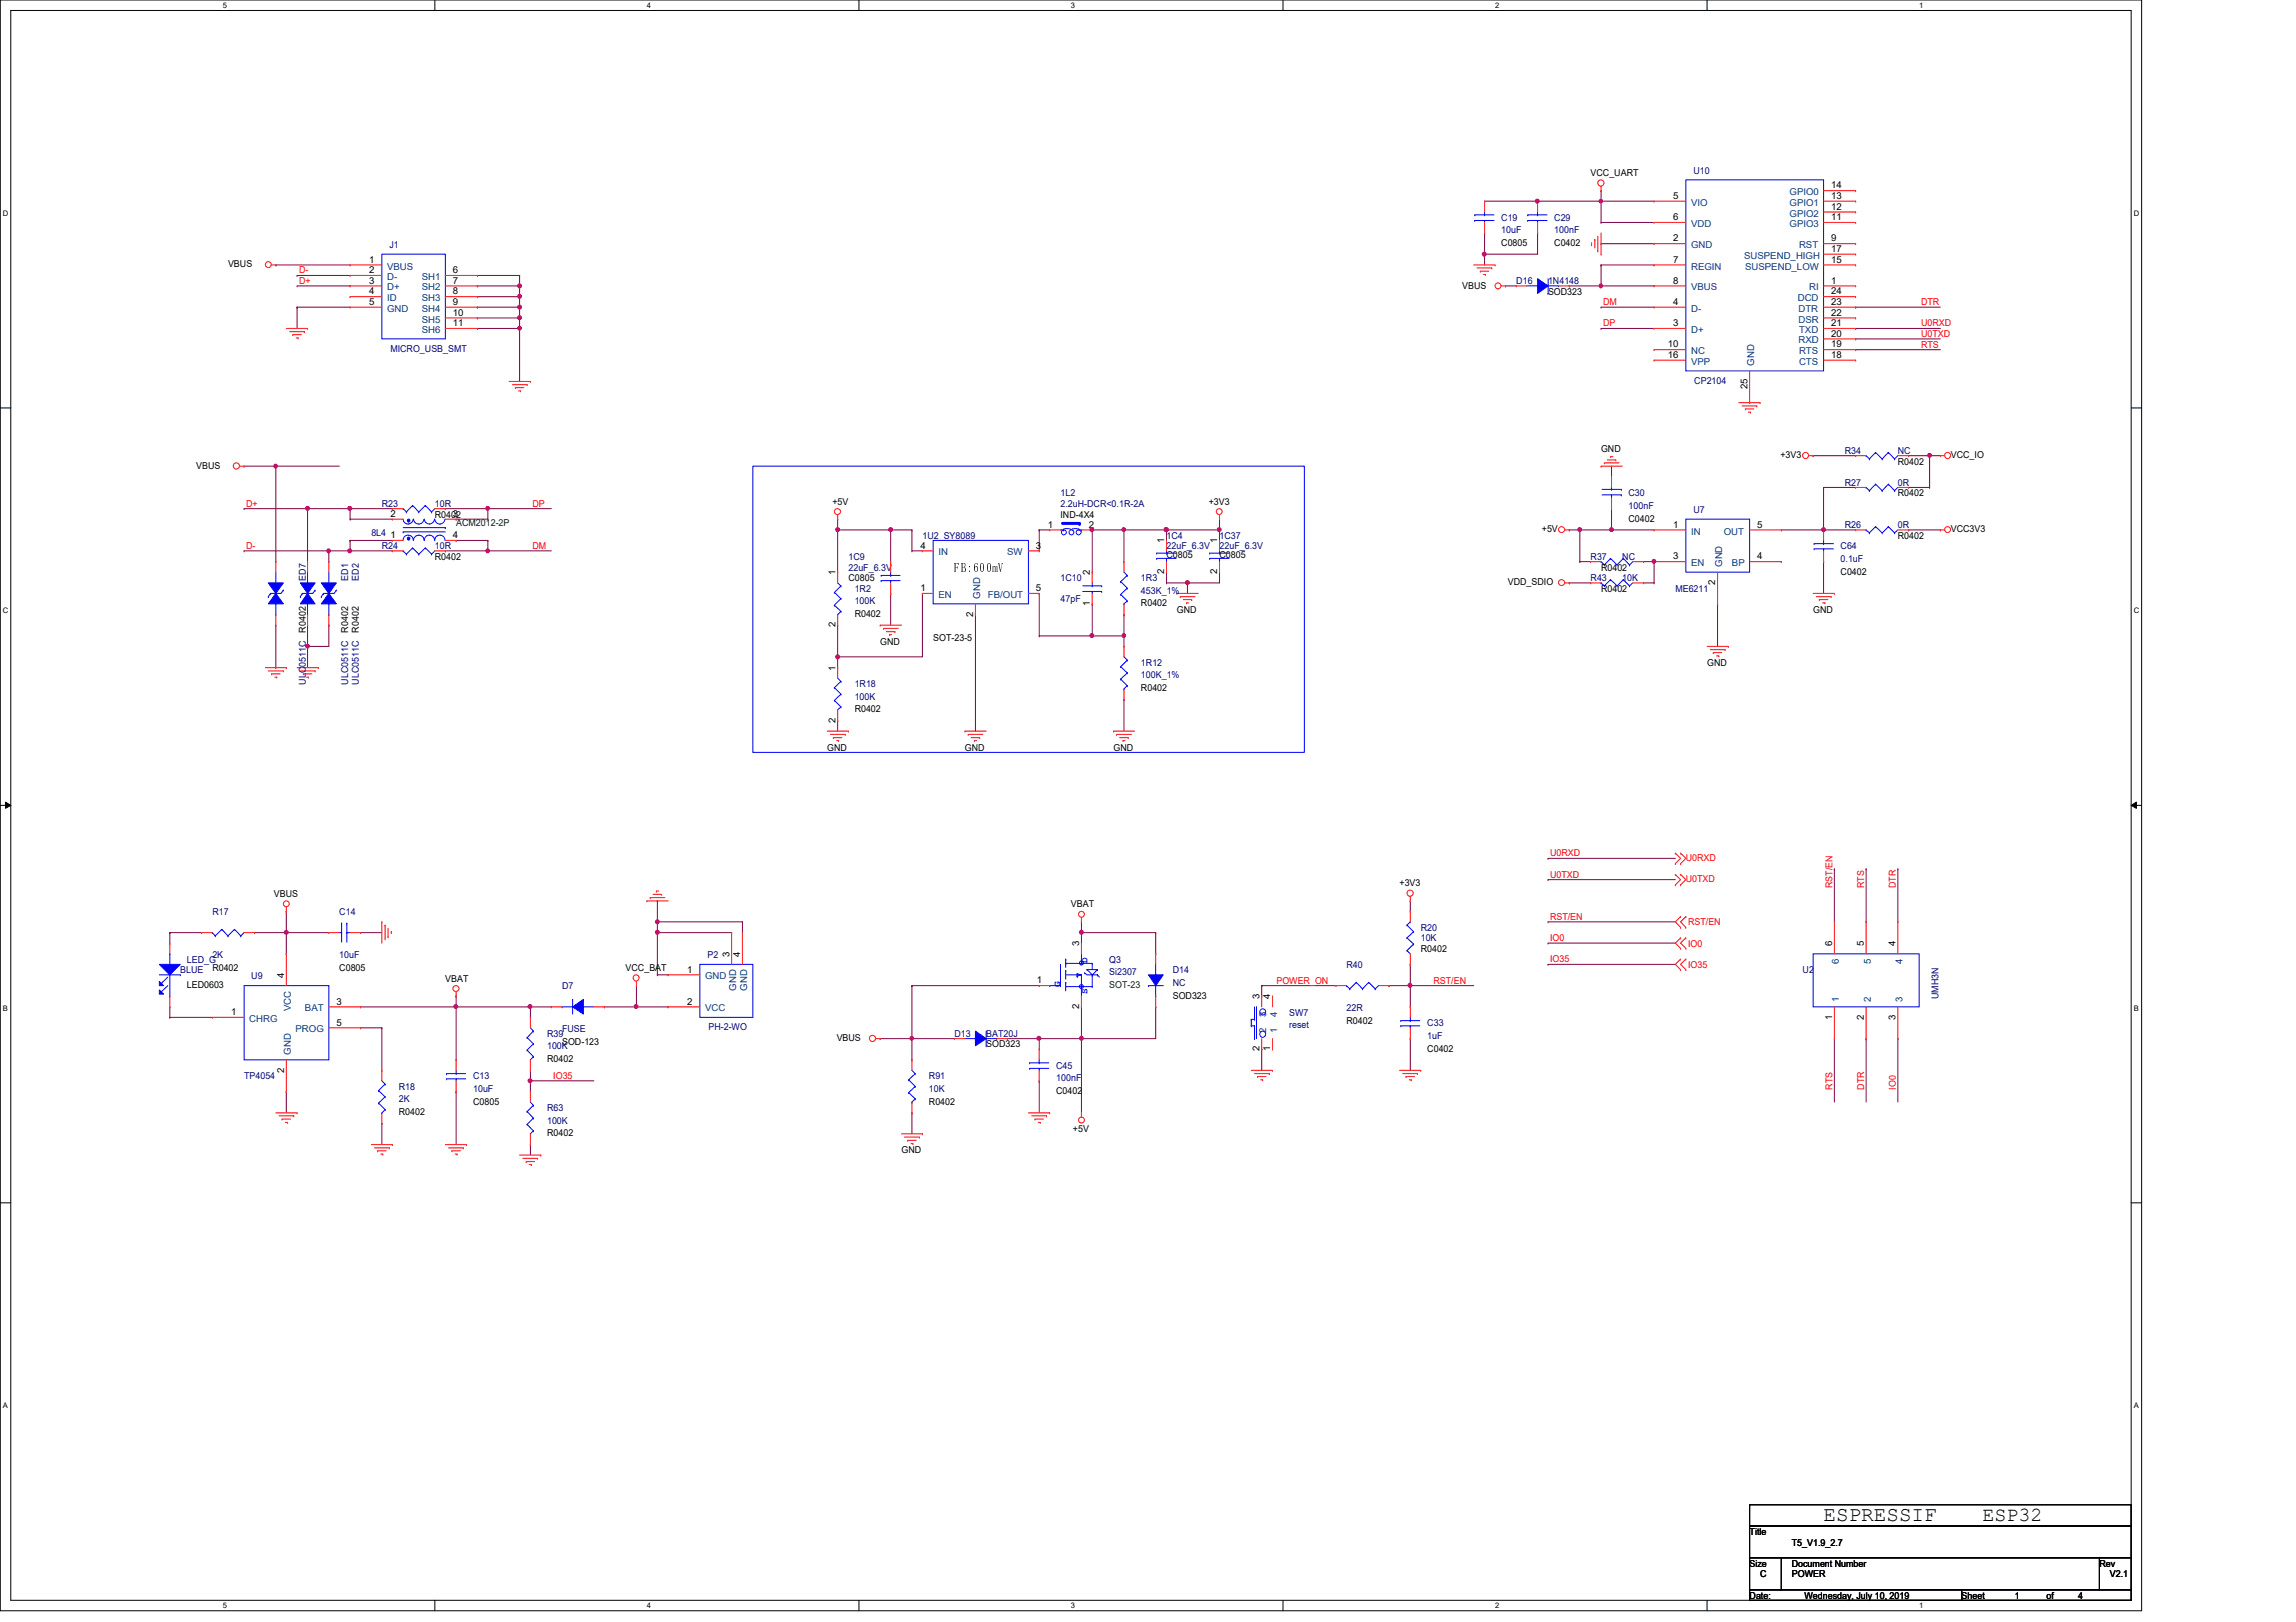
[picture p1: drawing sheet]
<svg xmlns="http://www.w3.org/2000/svg" width="297mm" height="210mm" viewBox="0 0 297 210" stroke-linecap="round" stroke-linejoin="round" font-family="sans-serif">
<defs><g id="words">
<text font-size="2.7" x="235.9" y="196.9">ESPRESSIF</text>
<text font-size="2.6" x="256.5" y="196.8">ESP32</text>
<text font-size="1.6" x="123.5" y="74.1">FB:600mV</text>
<g font-size="1.2">
<text x="205.8" y="22.8">VCC_UART</text>
<text x="216.4" y="25.7">5</text>
<text x="216.4" y="28.5">6</text>
<text x="236.9" y="24.4">14</text>
<text x="236.9" y="25.7">13</text>
<text x="236.9" y="27.1">12</text>
<text x="236.9" y="28.5">11</text>
<text x="29.5" y="34.6">VBUS</text>
<text x="47.7" y="34">1</text>
<text x="47.7" y="35.3">2</text>
<text x="58.6" y="35.3">6</text>
<text x="194.2" y="31.8">C0805</text>
<text x="201.1" y="31.8">C0402</text>
<text x="216.4" y="34">7</text>
<text x="216.4" y="31.2">2</text>
<text x="236.9" y="31.2">9</text>
<text x="236.9" y="32.6">17</text>
<text x="236.9" y="34">15</text>
<text x="47.7" y="36.7">3</text>
<text x="47.7" y="38.1">4</text>
<text x="47.7" y="39.5">5</text>
<text x="58.6" y="36.7">7</text>
<text x="58.6" y="38.1">8</text>
<text x="58.6" y="39.5">9</text>
<text x="58.6" y="40.9">10</text>
<text x="189.2" y="37.3">VBUS</text>
<text x="200.3" y="38.1">SOD323</text>
<text x="216.4" y="36.7">8</text>
<text x="216.4" y="39.5">4</text>
<text x="236.9" y="36.7">1</text>
<text x="236.9" y="38.1">24</text>
<text x="236.9" y="39.5">23</text>
<text x="236.9" y="40.9">22</text>
<text x="58.6" y="42.2">11</text>
<text x="215.8" y="46.3">16</text>
<text x="215.8" y="45">10</text>
<text x="216.4" y="42.2">3</text>
<text x="236.9" y="42.2">21</text>
<text x="236.9" y="43.6">20</text>
<text x="236.9" y="45">19</text>
<text x="236.9" y="46.3">18</text>
<text x="226.1" y="50.3" transform="rotate(-90 226.1 50.3)">25</text>
<text x="207.1" y="58.5">GND</text>
<text x="230.3" y="59.3">+3V3</text>
<text x="252.4" y="59.3">VCC_IO</text>
<text x="25.4" y="60.7">VBUS</text>
<text x="107.7" y="65.3">+5V</text>
<text x="156.4" y="65.3">+3V3</text>
<text x="245.5" y="64.2">R0402</text>
<text x="245.5" y="60.1">R0402</text>
<text x="50.5" y="69.6">1</text>
<text x="50.5" y="66.9">2</text>
<text x="56.3" y="67">R0402</text>
<text x="58.6" y="69.6">4</text>
<text x="58.6" y="66.9">3</text>
<text x="119.1" y="71">4</text>
<text x="134" y="71">3</text>
<text x="135.5" y="68.3">1</text>
<text x="137.2" y="67">IND-4X4</text>
<text x="140.9" y="68.3">2</text>
<text x="150.6" y="70.3" transform="rotate(-90 150.6 70.3)">1</text>
<text x="157.5" y="70.3" transform="rotate(-90 157.5 70.3)">1</text>
<text x="199.5" y="68.9">+5V</text>
<text x="210.7" y="67.5">C0402</text>
<text x="216.4" y="68.3">1</text>
<text x="227.3" y="68.3">5</text>
<text x="245.5" y="69.7">R0402</text>
<text x="252.4" y="68.9">VCC3V3</text>
<text x="56.3" y="72.4">R0402</text>
<text x="108.1" y="74.5" transform="rotate(-90 108.1 74.5)">1</text>
<text x="109.8" y="75.2">C0805</text>
<text x="119.1" y="76.5">1</text>
<text x="134" y="76.5">5</text>
<text x="141" y="74.5" transform="rotate(-90 141 74.5)">2</text>
<text x="150.6" y="74.3" transform="rotate(-90 150.6 74.3)">2</text>
<text x="150.9" y="72.2">C0805</text>
<text x="157.5" y="74.3" transform="rotate(-90 157.5 74.3)">2</text>
<text x="157.8" y="72.2">C0805</text>
<text x="195.1" y="75.7">VDD_SDIO</text>
<text x="207.1" y="73.8">R0402</text>
<text x="207.1" y="76.6">R0402</text>
<text x="216.4" y="72.4">3</text>
<text x="221.9" y="75.7" transform="rotate(-90 221.9 75.7)">2</text>
<text x="227.3" y="72.4">4</text>
<text x="238.1" y="74.4">C0402</text>
<text x="39.6" y="81.9" transform="rotate(-90 39.6 81.9)">R0402</text>
<text x="45" y="81.9" transform="rotate(-90 45 81.9)">R0402</text>
<text x="46.4" y="81.9" transform="rotate(-90 46.4 81.9)">R0402</text>
<text x="108.1" y="81.2" transform="rotate(-90 108.1 81.2)">2</text>
<text x="110.6" y="79.8">R0402</text>
<text x="113.9" y="83.4">GND</text>
<text x="120.7" y="82.9">SOT-23-5</text>
<text x="125.9" y="79.8" transform="rotate(-90 125.9 79.8)">2</text>
<text x="141" y="78.4" transform="rotate(-90 141 78.4)">1</text>
<text x="147.6" y="78.5">R0402</text>
<text x="152.3" y="79.3">GND</text>
<text x="234.6" y="79.3">GND</text>
<text x="108.1" y="86.8" transform="rotate(-90 108.1 86.8)">1</text>
<text x="147.6" y="89.5">R0402</text>
<text x="220.8" y="86.1">GND</text>
<text x="108.1" y="93.5" transform="rotate(-90 108.1 93.5)">2</text>
<text x="110.6" y="92.2">R0402</text>
<text x="107" y="97.2">GND</text>
<text x="124.8" y="97.2">GND</text>
<text x="144.1" y="97.2">GND</text>
<text x="35.4" y="116.1">VBUS</text>
<text x="138.6" y="117.4">VBAT</text>
<text x="181.1" y="114.7">+3V3</text>
<text x="27.5" y="125.7">R0402</text>
<text x="43.9" y="125.7">C0805</text>
<text x="80.9" y="125.7">VCC_BAT</text>
<text x="88.9" y="125.9">1</text>
<text x="94.4" y="123.8" transform="rotate(-90 94.4 123.8)">3</text>
<text x="95.8" y="123.8" transform="rotate(-90 95.8 123.8)">4</text>
<text x="139.6" y="122.5" transform="rotate(-90 139.6 122.5)">3</text>
<text x="183.8" y="123.2">R0402</text>
<text x="237" y="122.5" transform="rotate(-90 237 122.5)">6</text>
<text x="241.1" y="122.5" transform="rotate(-90 241.1 122.5)">5</text>
<text x="245.2" y="122.5" transform="rotate(-90 245.2 122.5)">4</text>
<text x="24.2" y="127.8">LED0603</text>
<text x="29.9" y="131.4">1</text>
<text x="36.7" y="126.6" transform="rotate(-90 36.7 126.6)">4</text>
<text x="43.5" y="130">3</text>
<text x="57.6" y="127">VBAT</text>
<text x="88.9" y="130">2</text>
<text x="134.2" y="127.3">1</text>
<text x="139.6" y="130.6" transform="rotate(-90 139.6 130.6)">2</text>
<text x="151.7" y="129.2">SOD323</text>
<text x="162.9" y="129.3" transform="rotate(-90 162.9 129.3)">3</text>
<text x="164.3" y="129.3" transform="rotate(-90 164.3 129.3)">4</text>
<text x="237" y="132" transform="rotate(-90 237 132)">1</text>
<text x="241.1" y="132" transform="rotate(-90 241.1 132)">2</text>
<text x="245.2" y="132" transform="rotate(-90 245.2 132)">3</text>
<text x="43.5" y="132.7">5</text>
<text x="70.8" y="137.5">R0402</text>
<text x="72.7" y="135.3">SOD-123</text>
<text x="108.2" y="134.7">VBUS</text>
<text x="127.6" y="135.6">SOD323</text>
<text x="162.9" y="136.1" transform="rotate(-90 162.9 136.1)">2</text>
<text x="164.3" y="136.1" transform="rotate(-90 164.3 136.1)">1</text>
<text x="174.2" y="132.5">R0402</text>
<text x="184.7" y="136.1">C0402</text>
<text x="36.7" y="138.8" transform="rotate(-90 36.7 138.8)">2</text>
<text x="61.2" y="143">C0805</text>
<text x="120.2" y="143">R0402</text>
<text x="136.6" y="141.6">C0402</text>
<text x="51.6" y="144.3">R0402</text>
<text x="70.8" y="147.1">R0402</text>
<text x="116.6" y="149.3">GND</text>
<text x="138.8" y="146.5">+5V</text>
<text x="226.4" y="198.6">Title</text>
<text x="226.4" y="202.7">Size</text>
<text x="231.8" y="202.7">Document Number</text>
<text x="231.8" y="200">T5_V1.9_2.7</text>
<text x="271.6" y="202.7">Rev</text>
<text x="226.4" y="206.9">Date:</text>
<text x="227.7" y="204.1">C</text>
<text x="231.8" y="204.1">POWER</text>
<text x="233.5" y="206.9">Wednesday, July 10, 2019</text>
<text x="253.8" y="206.9">Sheet</text>
<text x="260.6" y="206.9">1</text>
<text x="264.7" y="206.9">of</text>
<text x="268.9" y="206.9">4</text>
<text x="273" y="204.1">V2.1</text>
</g>
<g font-size="1.2" fill="#00007f">
<text x="219.1" y="22.5">U10</text>
<text x="194.2" y="28.6">C19</text>
<text x="201.1" y="28.6">C29</text>
<text x="50.4" y="32.1">J1</text>
<text x="194.2" y="30.2">10uF</text>
<text x="201.1" y="30.2">100nF</text>
<text x="196.2" y="36.8">D16</text>
<text x="200.3" y="36.8">1N4148</text>
<text x="50.5" y="45.6">MICRO_USB_SMT</text>
<text x="219.2" y="49.7">CP2104</text>
<text x="238.7" y="58.7">R34</text>
<text x="245.5" y="58.7">NC</text>
<text x="49.4" y="65.6">R23</text>
<text x="56.3" y="65.6">10R</text>
<text x="137.2" y="64.2">1L2</text>
<text x="137.2" y="65.6">2.2uH-DCR&lt;0.1R-2A</text>
<text x="210.7" y="64.2">C30</text>
<text x="210.7" y="65.9">100nF</text>
<text x="238.7" y="62.9">R27</text>
<text x="245.5" y="62.9">0R</text>
<text x="48" y="69.4">8L4</text>
<text x="49.4" y="71.1">R24</text>
<text x="56.3" y="71.1">10R</text>
<text x="119.3" y="69.7">1U2 SY8089</text>
<text x="150.9" y="69.7">1C4</text>
<text x="150.9" y="71.1">22uF_6.3V</text>
<text x="157.8" y="69.7">1C37</text>
<text x="157.8" y="71.1">22uF_6.3V</text>
<text x="219.1" y="66.4">U7</text>
<text x="238.1" y="71.1">C64</text>
<text x="238.7" y="68.3">R26</text>
<text x="245.5" y="68.3">0R</text>
<text x="39.6" y="75.1" transform="rotate(-90 39.6 75.1)">ED7</text>
<text x="45" y="75.1" transform="rotate(-90 45 75.1)">ED1</text>
<text x="46.4" y="75.1" transform="rotate(-90 46.4 75.1)">ED2</text>
<text x="109.8" y="72.4">1C9</text>
<text x="109.8" y="73.8">22uF_6.3V</text>
<text x="110.6" y="76.6">1R2</text>
<text x="137.2" y="75.2">1C10</text>
<text x="137.2" y="77.9">47pF</text>
<text x="147.6" y="75.2">1R3</text>
<text x="147.6" y="76.8">453K_1%</text>
<text x="205.8" y="72.4">R37</text>
<text x="205.8" y="75.2">R43</text>
<text x="209.9" y="72.4">NC</text>
<text x="209.9" y="75.2">10K</text>
<text x="216.7" y="76.6">ME6211</text>
<text x="238.1" y="72.7">0.1uF</text>
<text x="110.6" y="78.2">100K</text>
<text x="39.6" y="88.6" transform="rotate(-90 39.6 88.6)">ULC0511C</text>
<text x="45" y="88.6" transform="rotate(-90 45 88.6)">ULC0511C</text>
<text x="46.4" y="88.6" transform="rotate(-90 46.4 88.6)">ULC0511C</text>
<text x="110.6" y="88.9">1R18</text>
<text x="147.6" y="86.1">1R12</text>
<text x="147.6" y="87.8">100K_1%</text>
<text x="110.6" y="90.6">100K</text>
<text x="27.5" y="118.4">R17</text>
<text x="43.9" y="118.4">C14</text>
<text x="23.3" y="125.9">BLUE</text>
<text x="24.2" y="124.6">LED_G</text>
<text x="27.5" y="124">2K</text>
<text x="43.9" y="124">10uF</text>
<text x="91.5" y="124">P2</text>
<text x="143.5" y="124.6">Q3</text>
<text x="151.7" y="125.9">D14</text>
<text x="174.2" y="125.3">R40</text>
<text x="183.8" y="120.4">R20</text>
<text x="183.8" y="121.8">10K</text>
<text x="233.2" y="125.9">U2</text>
<text x="32.5" y="126.7">U9</text>
<text x="72.7" y="128">D7</text>
<text x="143.5" y="126.2">Si2307</text>
<text x="151.7" y="127.6">NC</text>
<text x="166.8" y="131.4">SW7</text>
<text x="174.2" y="130.9">22R</text>
<text x="250.8" y="129.3" transform="rotate(-90 250.8 129.3)">UMH3N</text>
<text x="70.8" y="134.2">R39</text>
<text x="70.8" y="135.8">100K</text>
<text x="72.7" y="133.6">FUSE</text>
<text x="91.6" y="133.3">PH-2-WO</text>
<text x="123.5" y="134.2">D13</text>
<text x="127.6" y="134.2">BAT20J</text>
<text x="166.8" y="133.1">reset</text>
<text x="184.7" y="132.8">C33</text>
<text x="184.7" y="134.5">1uF</text>
<text x="31.6" y="139.7">TP4054</text>
<text x="51.6" y="141">R18</text>
<text x="51.6" y="142.7">2K</text>
<text x="61.2" y="139.7">C13</text>
<text x="61.2" y="141.3">10uF</text>
<text x="70.8" y="143.8">R63</text>
<text x="120.2" y="139.7">R91</text>
<text x="120.2" y="141.3">10K</text>
<text x="136.6" y="138.3">C45</text>
<text x="136.6" y="139.9">100nF</text>
<text x="70.8" y="145.4">100K</text>
</g>
<g font-size="1.2" fill="#003f7f">
<text x="218.8" y="26.6">VIO</text>
<text x="218.8" y="29.4">VDD</text>
<text x="231.5" y="25.3">GPIO0</text>
<text x="231.5" y="26.6">GPIO1</text>
<text x="231.5" y="28">GPIO2</text>
<text x="231.5" y="29.4">GPIO3</text>
<text x="50.1" y="34.9">VBUS</text>
<text x="218.8" y="34.9">REGIN</text>
<text x="218.8" y="32.1">GND</text>
<text x="225.6" y="33.5">SUSPEND_HIGH</text>
<text x="225.8" y="34.9">SUSPEND_LOW</text>
<text x="232.7" y="32.1">RST</text>
<text x="50.1" y="36.2">D-</text>
<text x="50.1" y="37.6">D+</text>
<text x="50.1" y="39">ID</text>
<text x="50.1" y="40.3">GND</text>
<text x="54.6" y="36.2">SH1</text>
<text x="54.6" y="37.6">SH2</text>
<text x="54.6" y="39">SH3</text>
<text x="54.6" y="40.3">SH4</text>
<text x="54.6" y="41.7">SH5</text>
<text x="218.8" y="37.6">VBUS</text>
<text x="218.8" y="40.3">D-</text>
<text x="232.6" y="39">DCD</text>
<text x="232.7" y="40.3">DTR</text>
<text x="232.7" y="41.7">DSR</text>
<text x="234.1" y="37.6">RI</text>
<text x="54.6" y="43.1">SH6</text>
<text x="218.8" y="43.1">D+</text>
<text x="218.8" y="47.2">VPP</text>
<text x="218.8" y="45.8">NC</text>
<text x="226.9" y="47.3" transform="rotate(-90 226.9 47.3)">GND</text>
<text x="232.7" y="44.4">RXD</text>
<text x="232.7" y="43.1">TXD</text>
<text x="232.7" y="45.8">RTS</text>
<text x="232.7" y="47.2">CTS</text>
<text x="121.4" y="71.9">IN</text>
<text x="130.3" y="71.9">SW</text>
<text x="218.8" y="69.2">IN</text>
<text x="223" y="69.2">OUT</text>
<text x="121.4" y="77.4">EN</text>
<text x="126.8" y="77.5" transform="rotate(-90 126.8 77.5)">GND</text>
<text x="127.8" y="77.4">FB/OUT</text>
<text x="218.8" y="73.3">EN</text>
<text x="222.8" y="73.4" transform="rotate(-90 222.8 73.4)">GND</text>
<text x="224.1" y="73.3">BP</text>
<text x="237.9" y="124.8" transform="rotate(-90 237.9 124.8)">6</text>
<text x="242" y="124.8" transform="rotate(-90 242 124.8)">5</text>
<text x="246.1" y="124.8" transform="rotate(-90 246.1 124.8)">4</text>
<text x="37.6" y="130.9" transform="rotate(-90 37.6 130.9)">VCC</text>
<text x="39.5" y="130.9">BAT</text>
<text x="91.2" y="126.7">GND</text>
<text x="91.2" y="130.9">VCC</text>
<text x="95.2" y="128.2" transform="rotate(-90 95.2 128.2)">GND</text>
<text x="96.6" y="128.2" transform="rotate(-90 96.6 128.2)">GND</text>
<text x="163.8" y="131.7" transform="rotate(-90 163.8 131.7)">3</text>
<text x="165.2" y="131.7" transform="rotate(-90 165.2 131.7)">4</text>
<text x="237.9" y="129.6" transform="rotate(-90 237.9 129.6)">1</text>
<text x="242" y="129.6" transform="rotate(-90 242 129.6)">2</text>
<text x="246.1" y="129.6" transform="rotate(-90 246.1 129.6)">3</text>
<text x="32.3" y="132.2">CHRG</text>
<text x="37.6" y="136.5" transform="rotate(-90 37.6 136.5)">GND</text>
<text x="38.2" y="133.6">PROG</text>
<text x="163.8" y="133.7" transform="rotate(-90 163.8 133.7)">2</text>
<text x="165.2" y="133.7" transform="rotate(-90 165.2 133.7)">1</text>
</g>
<g font-size="1.2" fill="#f00">
<text x="38.7" y="35.4">D-</text>
<text x="38.7" y="36.7">D+</text>
<text x="207.4" y="39.5">DM</text>
<text x="248.5" y="39.5">DTR</text>
<text x="207.4" y="42.2">DP</text>
<text x="248.5" y="43.6">U0TXD</text>
<text x="248.5" y="45">RTS</text>
<text x="248.5" y="42.2">U0RXD</text>
<text x="31.8" y="65.6">D+</text>
<text x="68.9" y="65.6">DP</text>
<text x="31.8" y="71">D-</text>
<text x="68.9" y="71">DM</text>
<text x="200.5" y="113.6">U0TXD</text>
<text x="200.5" y="110.8">U0RXD</text>
<text x="218.1" y="111.4">U0RXD</text>
<text x="200.5" y="119">RST/EN</text>
<text x="218.1" y="114.1">U0TXD</text>
<text x="218.4" y="119.8">RST/EN</text>
<text x="237.1" y="114.9" transform="rotate(-90 237.1 114.9)">RST/EN</text>
<text x="241.2" y="114.9" transform="rotate(-90 241.2 114.9)">RTS</text>
<text x="245.3" y="114.9" transform="rotate(-90 245.3 114.9)">DTR</text>
<text x="200.5" y="121.8">IO0</text>
<text x="200.5" y="124.5">IO35</text>
<text x="218.4" y="122.5">IO0</text>
<text x="218.4" y="125.3">IO35</text>
<text x="165.1" y="127.3">POWER_ON</text>
<text x="185.5" y="127.3">RST/EN</text>
<text x="71.6" y="139.6">IO35</text>
<text x="237.1" y="141" transform="rotate(-90 237.1 141)">RTS</text>
<text x="241.2" y="141" transform="rotate(-90 241.2 141)">DTR</text>
<text x="245.3" y="141" transform="rotate(-90 245.3 141)">IO0</text>
</g>
<g font-size="1.2" fill="#003f00">
<text x="59" y="68.1">ACM2012-2P</text>
<text x="143.5" y="127.8">SOT-23</text>
</g>
<g font-size="1.2" fill="#00f">
<text x="140.7" y="124.7" transform="rotate(-90 140.7 124.7)">D</text>
<text x="137.2" y="127.7" transform="rotate(-90 137.2 127.7)">G</text>
<text x="140.7" y="128.7" transform="rotate(-90 140.7 128.7)">S</text>
</g>
<g font-size="1">
<text x="28.8" y="1">5</text>
<text x="83.7" y="1">4</text>
<text x="138.6" y="1">3</text>
<text x="193.4" y="1">2</text>
<text x="248.3" y="1">1</text>
<text x=".4" y="27.9">D</text>
<text x="276.1" y="27.9">D</text>
<text x=".4" y="79.4">C</text>
<text x="276.1" y="79.4">C</text>
<text x=".4" y="130.8">B</text>
<text x="276.1" y="130.8">B</text>
<text x=".4" y="182.2">A</text>
<text x="276.1" y="182.2">A</text>
<text x="28.8" y="208.1">5</text>
<text x="83.7" y="208.1">4</text>
<text x="138.6" y="208.1">3</text>
<text x="193.4" y="208.1">2</text>
<text x="248.3" y="208.1">1</text>
</g>
</g></defs>
<path d="M0 0h277.1v208.4h-277.1zM1.4 1.4h274.3v205.7h-274.3z" fill="none" stroke="#000" stroke-width=".13"/>
<g fill="#fff">
<path d="M28.8 .1h.6v1.1h-.6z"/>
<path d="M28.8 207.2h.6v1.1h-.6z"/>
</g>
<path d="M56.3 0v1.4M56.3 207.1v1.3" fill="none" stroke="#000" stroke-width=".13"/>
<g fill="#fff">
<path d="M83.7 .1h.5v1.1h-.5z"/>
<path d="M83.7 207.2h.5v1.1h-.5z"/>
</g>
<path d="M111.1 0v1.4M111.1 207.1v1.3" fill="none" stroke="#000" stroke-width=".13"/>
<g fill="#fff">
<path d="M138.6 .1h.5v1.1h-.5z"/>
<path d="M138.6 207.2h.5v1.1h-.5z"/>
</g>
<path d="M166 0v1.4M166 207.1v1.3" fill="none" stroke="#000" stroke-width=".13"/>
<g fill="#fff">
<path d="M193.4 .1h.6v1.1h-.6z"/>
<path d="M193.4 207.2h.6v1.1h-.6z"/>
</g>
<path d="M220.8 0v1.4M220.8 207.1v1.3" fill="none" stroke="#000" stroke-width=".13"/>
<g fill="#fff">
<path d="M248.3 .1h.5v1.1h-.5z"/>
<path d="M248.3 207.2h.5v1.1h-.5z"/>
<path d="M.4 27.1h.7v1.1h-.7z"/>
<path d="M276.1 27.1h.7v1.1h-.7z"/>
<path d="M.4 78.5h.7v1.1h-.7z"/>
<path d="M276.1 78.5h.7v1.1h-.7z"/>
</g>
<path d="M0 52.8h1.4M275.7 52.8h1.4" fill="none" stroke="#000" stroke-width=".13"/>
<g fill="#fff">
<path d="M.4 129.9h.6v1.1h-.6z"/>
<path d="M276.1 129.9h.6v1.1h-.6z"/>
</g>
<path d="M0 104.2h1.4M.7 103.8l.7 .4-.7 .4zM275.7 104.2l.7-.4v.8zM275.7 104.2h1.4" fill="none" stroke="#000" stroke-width=".13"/>
<path d="M.7 103.8l.7 .4-.7 .4zM275.7 104.2l.7-.4v.8z" fill="#000"/>
<g fill="#fff">
<path d="M.4 181.4h.6v1.1h-.6z"/>
<path d="M276.1 181.4h.6v1.1h-.6z"/>
</g>
<path d="M0 155.7h1.4M275.7 155.7h1.4" fill="none" stroke="#000" stroke-width=".13"/>
<path d="M97.4 60.3h71.3v37.1h-71.3z" fill="none" stroke="#00f" stroke-width=".13"/>
<path d="M61.8 35.6h.1M61.8 37h.1M61.8 35.6h5.4M61.8 37h5.4M67.2 37h.1M67.2 37v1.4" fill="none" stroke="#7f003f" stroke-width=".13"/>
<circle cx="67.2" cy="37" r=".26" fill="#f0f"/>
<circle cx="67.2" cy="37" r=".26" fill="none" stroke="#f0f" stroke-width=".13"/>
<path d="M61.8 38.4h.1M61.8 38.4h5.4M67.2 38.4h.1M67.2 38.4v1.4" fill="none" stroke="#7f003f" stroke-width=".13"/>
<circle cx="67.2" cy="38.4" r=".26" fill="#f0f"/>
<circle cx="67.2" cy="38.4" r=".26" fill="none" stroke="#f0f" stroke-width=".13"/>
<path d="M61.8 39.8h.1M61.8 39.8h5.4M67.2 42.5h.1M67.2 42.5v6.9" fill="none" stroke="#7f003f" stroke-width=".13"/>
<circle cx="67.2" cy="42.5" r=".25" fill="#f0f"/>
<circle cx="67.2" cy="42.5" r=".25" fill="none" stroke="#f0f" stroke-width=".13"/>
<path d="M61.8 41.1h.1M61.8 41.1h5.4" fill="none" stroke="#7f003f" stroke-width=".13"/>
<circle cx="67.2" cy="41.1" r=".26" fill="#f0f"/>
<circle cx="67.2" cy="41.1" r=".26" fill="none" stroke="#f0f" stroke-width=".13"/>
<g fill="none" stroke="#7f003f" stroke-width=".13">
<path d="M38.4 39.8h.1M38.4 37h.1M38.4 35.6h.1M38.4 39.8h6.9M38.4 39.8v2.7M38.4 37h6.9M38.4 35.6h6.9M207.1 39.8h.1M207.1 24.7h.1M207.1 31.5h.1M207.1 28.8h.1M207.1 26h.1"/>
<path d="M207.1 39.8h6.9M207.1 24.7v4.1M207.1 31.5h6.9M207.1 28.8h6.9M207.1 26h6.9M240.1 39.8h.1M240.1 39.8h10.9M61.8 42.5h.1M61.8 42.5h5.4M207.1 42.5h.1M207.1 42.5h6.9M240.1 43.9h.1"/>
<path d="M240.1 45.3h.1M240.1 42.5h.1M240.1 42.5h10.9M240.1 43.9h10.9M240.1 45.3h10.9M237.3 112.4h.1M237.3 112.4v6.9M241.4 112.4h.1M241.4 112.4v6.9M245.5 112.4h.1M245.5 112.4v6.9M237.3 134.4h.1"/>
<path d="M237.3 134.4v8.2M241.4 134.4h.1M241.4 134.4v8.2M245.5 134.4h.1M245.5 134.4v8.2"/>
</g>
<path d="M206.9 25.8h.2l.2 .1v.3l-.2 .1-.2-.1z" fill-rule="evenodd" fill="#f0f"/>
<path d="M206.9 25.8h.2l.2 .1v.3l-.2 .1-.2-.1z" fill="none" stroke="#f0f" stroke-width=".13"/>
<path d="M198.9 26h.1M198.9 26h8.2" fill="none" stroke="#7f003f" stroke-width=".13"/>
<circle cx="198.9" cy="26" r=".26" fill="#f0f"/>
<circle cx="198.9" cy="26" r=".26" fill="none" stroke="#f0f" stroke-width=".13"/>
<path d="M192.1 30.1h.1M192.1 32.9h.1M192.1 30.1v2.8M198.9 30.1h.1M198.9 30.1v2.8h-6.8" fill="none" stroke="#7f003f" stroke-width=".13"/>
<circle cx="192" cy="32.9" r=".26" fill="#f0f"/>
<circle cx="192" cy="32.9" r=".26" fill="none" stroke="#f0f" stroke-width=".13"/>
<path d="M67.2 39.8h.1M67.2 39.8v2.7M192.1 32.9h.1M192.1 32.9v1.4M67.2 41.1h.1" fill="none" stroke="#7f003f" stroke-width=".13"/>
<circle cx="67.2" cy="39.8" r=".26" fill="#f0f"/>
<circle cx="67.2" cy="39.8" r=".26" fill="none" stroke="#f0f" stroke-width=".13"/>
<path d="M35.7 34.3h.1M35.7 34.3h9.6M67.2 35.6h.1M67.2 35.6v1.4M45.3 65.8h.1M45.3 65.8h5.5" fill="none" stroke="#7f003f" stroke-width=".13"/>
<circle cx="45.2" cy="65.8" r=".26" fill="#f0f"/>
<circle cx="45.2" cy="65.8" r=".26" fill="none" stroke="#f0f" stroke-width=".13"/>
<path d="M63.1 71.3h.1M63.1 71.3h8.2" fill="none" stroke="#7f003f" stroke-width=".13"/>
<path d="M62.9 71.1l.2-.1 .2 .1-.1 .4h-.1h-.2z" fill-rule="evenodd" fill="#f0f"/>
<path d="M62.9 71.1l.2-.1 .2 .1-.1 .4h-.1h-.2z" fill="none" stroke="#f0f" stroke-width=".13"/>
<path d="M63.1 65.8h.1M63.1 65.8h8.2" fill="none" stroke="#7f003f" stroke-width=".13"/>
<path d="M62.9 65.6l.2-.1 .2 .1-.1 .4h-.1h-.2z" fill-rule="evenodd" fill="#f0f"/>
<path d="M62.9 65.6l.2-.1 .2 .1-.1 .4h-.1h-.2z" fill="none" stroke="#f0f" stroke-width=".13"/>
<g fill="none" stroke="#7f003f" stroke-width=".13">
<path d="M45.3 67.2h.1M45.3 69.9h.1M45.3 71.3h.1M45.3 67.2h5.5M45.3 69.9h5.5M45.3 71.3h5.5M57.6 65.8h.1M57.6 65.8h5.5M59 67.2h.1M59 69.9h.1M59 69.9h4.1M63.1 65.8h.1"/>
<path d="M63.1 69.9h.1M63.1 65.8v1.4h-4.1M63.1 69.9v1.4"/>
</g>
<circle cx="45.2" cy="71.3" r=".26" fill="#f0f"/>
<circle cx="45.2" cy="71.3" r=".26" fill="none" stroke="#f0f" stroke-width=".13"/>
<path d="M39.8 65.8h.1M39.8 65.8h5.5M45.3 65.8h.1M45.3 65.8v1.4M57.6 71.3h.1M57.6 71.3h5.5" fill="none" stroke="#7f003f" stroke-width=".13"/>
<circle cx="39.8" cy="65.8" r=".26" fill="#f0f"/>
<circle cx="39.8" cy="65.8" r=".26" fill="none" stroke="#f0f" stroke-width=".13"/>
<path d="M42.5 71.3h.1M45.3 69.9h.1M45.3 69.9v1.4h-2.8" fill="none" stroke="#7f003f" stroke-width=".13"/>
<path d="M42.3 71.1l.2-.1 .2 .1v.4h-.2h-.2z" fill-rule="evenodd" fill="#f0f"/>
<path d="M42.3 71.1l.2-.1 .2 .1v.4h-.2h-.2z" fill="none" stroke="#f0f" stroke-width=".13"/>
<g fill="none" stroke="#7f003f" stroke-width=".13">
<path d="M31.6 71.3h.1M31.6 65.8h.1M31.6 71.3h10.9M31.6 65.8h8.2M39.8 65.8h.1M39.8 65.8v6.9M42.5 71.3h.1M42.5 71.3v1.4M39.8 80.9h.1M39.8 83.7h.1M39.8 80.9v2.8M42.5 80.9h.1"/>
<path d="M42.5 80.9v2.8h-2.7"/>
</g>
<circle cx="39.8" cy="83.6" r=".25" fill="#f0f"/>
<circle cx="39.8" cy="83.6" r=".25" fill="none" stroke="#f0f" stroke-width=".13"/>
<g fill="none" stroke="#7f003f" stroke-width=".13">
<path d="M192.1 26h.1M192.1 26h6.8M207.1 37h.1M207.1 37h6.9M39.8 83.7h.1M39.8 83.7v2.7M200.3 119.3h.1M200.3 113.8h.1M200.3 111.1h.1M200.3 119.3h16.4M200.3 113.8h16.4M200.3 111.1h16.4"/>
<path d="M200.3 122h.1M200.3 124.8h.1M200.3 122h16.4M200.3 124.8h16.4"/>
</g>
<path d="M206.9 36.8l.2-.1 .2 .2v.3l-.2 .1-.2-.1z" fill-rule="evenodd" fill="#f0f"/>
<path d="M206.9 36.8l.2-.1 .2 .2v.3l-.2 .1-.2-.1z" fill="none" stroke="#f0f" stroke-width=".13"/>
<path d="M115.2 68.6h.1M115.2 68.6h2.8M157.8 67.2h.1M157.8 67.2v1.4" fill="none" stroke="#7f003f" stroke-width=".13"/>
<circle cx="115.2" cy="68.5" r=".26" fill="#f0f"/>
<circle cx="115.2" cy="68.5" r=".26" fill="none" stroke="#f0f" stroke-width=".13"/>
<path d="M119.3 76.8h.1M119.3 76.8v8.2h-10.9M108.4 85h.1" fill="none" stroke="#7f003f" stroke-width=".13"/>
<circle cx="108.4" cy="85" r=".26" fill="#f0f"/>
<circle cx="108.4" cy="85" r=".26" fill="none" stroke="#f0f" stroke-width=".13"/>
<g fill="none" stroke="#7f003f" stroke-width=".13">
<path d="M108.4 68.6h.1M108.4 68.6v5.4M115.2 68.6h.1M115.2 76.8h.1M115.2 68.6v4.1M115.2 76.8v4.1M118 68.6h.1M118 71.3h.1M118 68.6v2.7M118 71.3h1.3M126.2 79.5h.1M126.2 79.5v15.1"/>
<path d="M134.4 68.6h.1M134.4 76.8h.1M134.4 68.6v2.7M134.4 76.8v5.5M134.4 68.6h1.4M145.4 68.6h.1M145.4 68.6h5.5"/>
</g>
<circle cx="150.9" cy="68.5" r=".26" fill="#f0f"/>
<circle cx="150.9" cy="68.5" r=".26" fill="none" stroke="#f0f" stroke-width=".13"/>
<path d="M145.2 68.3h.2l.2 .1-.1 .3-.1 .1-.2-.1z" fill-rule="evenodd" fill="#f0f"/>
<path d="M145.2 68.3h.2l.2 .1-.1 .3-.1 .1-.2-.1z" fill="none" stroke="#f0f" stroke-width=".13"/>
<path d="M150.9 68.6h.1M150.9 68.6h6.9" fill="none" stroke="#7f003f" stroke-width=".13"/>
<circle cx="157.7" cy="68.5" r=".26" fill="#f0f"/>
<circle cx="157.7" cy="68.5" r=".26" fill="none" stroke="#f0f" stroke-width=".13"/>
<circle cx="150.9" cy="68.5" r=".26" fill="#f0f"/>
<circle cx="150.9" cy="68.5" r=".26" fill="none" stroke="#f0f" stroke-width=".13"/>
<path d="M141.3 68.6h.1M141.3 68.6h4.1M145.4 68.6h.1M145.4 68.6v4.1M150.9 75.4h.1M150.9 75.4h6.9M153.6 75.4h.1M157.8 68.6h.1M157.8 68.6v1.3M145.4 82.3h.1M145.4 82.3v1.4" fill="none" stroke="#7f003f" stroke-width=".13"/>
<circle cx="153.6" cy="75.4" r=".26" fill="#f0f"/>
<circle cx="153.6" cy="75.4" r=".26" fill="none" stroke="#f0f" stroke-width=".13"/>
<path d="M141.3 82.3h.1M141.3 82.3h4.1M145.4 90.5h.1M145.4 90.5v4.1" fill="none" stroke="#7f003f" stroke-width=".13"/>
<path d="M145.2 82.1l.2-.1 .2 .1-.1 .3-.1 .1-.2-.1z" fill-rule="evenodd" fill="#f0f"/>
<path d="M145.2 82.1l.2-.1 .2 .1-.1 .3-.1 .1-.2-.1z" fill="none" stroke="#f0f" stroke-width=".13"/>
<circle cx="141.3" cy="82.3" r=".26" fill="#f0f"/>
<circle cx="141.3" cy="82.3" r=".26" fill="none" stroke="#f0f" stroke-width=".13"/>
<path d="M141.3 68.6h.1M141.3 68.6v5.4" fill="none" stroke="#7f003f" stroke-width=".13"/>
<circle cx="141.3" cy="68.5" r=".26" fill="#f0f"/>
<circle cx="141.3" cy="68.5" r=".26" fill="none" stroke="#f0f" stroke-width=".13"/>
<path d="M108.4 68.6h.1M108.4 68.6h6.8M141.3 78.1h.1M141.3 78.1v4.2h-6.9M145.4 79.5h.1M145.4 79.5v2.8M134.4 82.3h.1" fill="none" stroke="#7f003f" stroke-width=".13"/>
<circle cx="108.4" cy="68.5" r=".26" fill="#f0f"/>
<circle cx="108.4" cy="68.5" r=".26" fill="none" stroke="#f0f" stroke-width=".13"/>
<path d="M108.4 67.2h.1M108.4 67.2v1.4M150.9 68.6h.1M150.9 68.6v1.3M157.8 74h.1M157.8 74v1.4M108.4 85h.1M108.4 85v1.4" fill="none" stroke="#7f003f" stroke-width=".13"/>
<circle cx="150.9" cy="68.5" r=".26" fill="#f0f"/>
<circle cx="150.9" cy="68.5" r=".26" fill="none" stroke="#f0f" stroke-width=".13"/>
<g fill="none" stroke="#7f003f" stroke-width=".13">
<path d="M194.8 37h.1M194.8 37h1.4M203 37h.1M207.1 34.3h.1M207.1 34.3h6.9M207.1 34.3v2.7h-4.1M35.7 60.3h.1M35.7 60.3h8.2M150.9 74h.1M150.9 74v1.4M153.6 75.4h.1M153.6 75.4v1.4"/>
<path d="M108.4 80.9h.1M108.4 93.3h.1M108.4 80.9v4.1M108.4 93.3v1.3"/>
</g>
<path d="M35.5 60.1h.1l.3 .1-.1 .3-.2 .1-.1-.1z" fill-rule="evenodd" fill="#f0f"/>
<path d="M35.5 60.1h.1l.3 .1-.1 .3-.2 .1-.1-.1z" fill="none" stroke="#f0f" stroke-width=".13"/>
<g fill="none" stroke="#7f003f" stroke-width=".13">
<path d="M31.6 60.3h.1M31.6 60.3h4.1M35.7 60.3h.1M35.7 60.3v12.4M163.2 127.6h.1M163.2 135.8h.1M163.2 127.6h9.6M163.2 135.8v2.7M179.7 127.6h.1M179.7 127.6h11M182.5 134.4h.1M182.5 127.6h.1"/>
<path d="M182.5 134.4v4.1"/>
</g>
<circle cx="182.4" cy="127.5" r=".26" fill="#f0f"/>
<circle cx="182.4" cy="127.5" r=".26" fill="none" stroke="#f0f" stroke-width=".13"/>
<path d="M230.5 68.6h.1M230.5 68.6h5.4M35.7 86.4h.1M35.7 80.9v5.5M182.5 116.6h.1M182.5 116.6v1.3M163.2 127.6h.1M163.2 127.6v1.3M182.5 124.8h.1M182.5 127.6h.1M182.5 124.8v5.5" fill="none" stroke="#7f003f" stroke-width=".13"/>
<circle cx="235.9" cy="68.5" r=".26" fill="#f0f"/>
<circle cx="235.9" cy="68.5" r=".26" fill="none" stroke="#f0f" stroke-width=".13"/>
<path d="M204.4 72.7h.1M204.4 72.7h1.4M208.5 68.6h.1M208.5 68.6h5.5M222.2 78.1h.1M222.2 78.1v5.6M235.9 72.7h.1M235.9 72.7v4.1" fill="none" stroke="#7f003f" stroke-width=".13"/>
<circle cx="208.5" cy="68.5" r=".26" fill="#f0f"/>
<circle cx="208.5" cy="68.5" r=".26" fill="none" stroke="#f0f" stroke-width=".13"/>
<path d="M204.4 68.6h.1M208.5 60.3h.1M208.5 65.8h.1M208.5 60.3v1.4M208.5 65.8v2.8h-4.1M235.9 68.6h.1M235.9 68.6h4.2M246.9 68.6h.1M246.9 68.6h4.1" fill="none" stroke="#7f003f" stroke-width=".13"/>
<circle cx="204.4" cy="68.5" r=".26" fill="#f0f"/>
<circle cx="204.4" cy="68.5" r=".26" fill="none" stroke="#f0f" stroke-width=".13"/>
<path d="M234.6 59h.1M234.6 59h5.5M249.6 59h.1M249.6 59h1.4M249.6 59v4.1M235.9 63.1h.1M235.9 63.1h4.2M235.9 63.1v5.5M246.9 63.1h2.7M249.6 63.1h.1" fill="none" stroke="#7f003f" stroke-width=".13"/>
<circle cx="249.6" cy="58.9" r=".26" fill="#f0f"/>
<circle cx="249.6" cy="58.9" r=".26" fill="none" stroke="#f0f" stroke-width=".13"/>
<g fill="none" stroke="#7f003f" stroke-width=".13">
<path d="M246.9 59h.1M246.9 59h2.7M203 68.6h.1M203 75.4h.1M203 68.6h1.4M203 75.4h2.8M204.4 68.6h.1M204.4 68.6v4.1M212.6 72.7h1.4M212.6 75.4h1.4M214 72.7h.1M214 75.4h.1"/>
<path d="M214 72.7v2.7"/>
</g>
<path d="M213.8 72.5l.1-.1 .3 .1-.1 .3-.2 .1-.1-.1z" fill-rule="evenodd" fill="#f0f"/>
<path d="M213.8 72.5l.1-.1 .3 .1-.1 .3-.2 .1-.1-.1z" fill="none" stroke="#f0f" stroke-width=".13"/>
<path d="M37 120.7h.1M37 120.7v2.7" fill="none" stroke="#7f003f" stroke-width=".13"/>
<circle cx="37" cy="120.7" r=".26" fill="#f0f"/>
<circle cx="37" cy="120.7" r=".26" fill="none" stroke="#f0f" stroke-width=".13"/>
<g fill="none" stroke="#7f003f" stroke-width=".13">
<path d="M22 131.7h.1M22 130.3h.1M22 120.7h.1M22 120.7h4.1M22 131.7h5.5M22 120.7v1.3M22 130.3v1.4M37 120.7h.1M37 120.7h5.5M46.6 133h.1M46.6 133h2.8M49.4 133h.1"/>
<path d="M49.4 133v5.5M59 130.3h.1M59 130.3v6.9M37 141.3h.1M37 141.3v2.7"/>
</g>
<circle cx="59" cy="130.3" r=".26" fill="#f0f"/>
<circle cx="59" cy="130.3" r=".26" fill="none" stroke="#f0f" stroke-width=".13"/>
<g fill="none" stroke="#7f003f" stroke-width=".13">
<path d="M37 117.9h.1M37 117.9v2.8h-4.1M32.9 120.7h.1M46.6 120.7h.1M46.6 130.3h.1M46.6 120.7h2.8M59 128.9h.1M59 128.9v1.4h-12.4M68.6 130.3h.1M68.6 130.3h2.7M49.4 145.4h.1M49.4 145.4v2.7"/>
<path d="M59 141.3h.1M59 141.3v6.8"/>
</g>
<circle cx="68.6" cy="130.3" r=".26" fill="#f0f"/>
<circle cx="68.6" cy="130.3" r=".26" fill="none" stroke="#f0f" stroke-width=".13"/>
<path d="M59 130.3h.1M59 130.3h9.6M68.6 138.5h.1M68.6 130.3h.1M68.6 139.9h.1M68.6 130.3v1.4M68.6 138.5v1.4M68.6 139.9h8.2" fill="none" stroke="#7f003f" stroke-width=".13"/>
<circle cx="68.6" cy="139.9" r=".26" fill="#f0f"/>
<circle cx="68.6" cy="139.9" r=".26" fill="none" stroke="#f0f" stroke-width=".13"/>
<path d="M85 119.3h.1M85 119.3v1.4M85 119.3h11.1M96.1 119.3h.1M96.1 119.3v1.4M68.6 139.9h.1M68.6 139.9v1.4M85 120.7h.1M85 120.7h9.7" fill="none" stroke="#7f003f" stroke-width=".13"/>
<circle cx="85" cy="119.3" r=".26" fill="#f0f"/>
<circle cx="85" cy="119.3" r=".26" fill="none" stroke="#f0f" stroke-width=".13"/>
<path d="M85 116.6h.1M85 116.6v2.7M85 126.2h.1M85 120.7h.1M85 120.7v5.5M85 126.2h1.4" fill="none" stroke="#7f003f" stroke-width=".13"/>
<circle cx="85" cy="120.7" r=".26" fill="#f0f"/>
<circle cx="85" cy="120.7" r=".26" fill="none" stroke="#f0f" stroke-width=".13"/>
<path d="M82.3 130.3h.1M82.3 130.3h4.1M134.4 139.9h.1M134.4 134.4h.1M134.4 134.4v1.4M134.4 139.9v4.1M68.6 148.1h.1M68.6 148.1v1.4" fill="none" stroke="#7f003f" stroke-width=".13"/>
<circle cx="134.4" cy="134.4" r=".26" fill="#f0f"/>
<circle cx="134.4" cy="134.4" r=".26" fill="none" stroke="#f0f" stroke-width=".13"/>
<path d="M118 134.4h.1M118 134.4v2.8M130.3 134.4h.1M130.3 134.4h4.1M139.9 120.7h.1M139.9 120.7v1.3" fill="none" stroke="#7f003f" stroke-width=".13"/>
<path d="M117.8 134.2l.1-.1 .3 .1-.1 .3-.2 .1-.1-.1z" fill-rule="evenodd" fill="#f0f"/>
<path d="M117.8 134.2l.1-.1 .3 .1-.1 .3-.2 .1-.1-.1z" fill="none" stroke="#f0f" stroke-width=".13"/>
<g fill="none" stroke="#7f003f" stroke-width=".13">
<path d="M113.9 134.4h.1M113.9 134.4h9.6M118 134.4h.1M118 127.6h.1M118 127.6v6.8M118 127.6h16.4M134.4 134.4h.1M139.9 130.3h.1M139.9 120.7h.1M139.9 130.3v4.1h-5.5M139.9 120.7h9.6M149.5 120.7h.1"/>
<path d="M149.5 120.7v2.7M118 144h.1M118 144v2.7"/>
</g>
<circle cx="139.9" cy="120.7" r=".26" fill="#f0f"/>
<circle cx="139.9" cy="120.7" r=".26" fill="none" stroke="#f0f" stroke-width=".13"/>
<path d="M139.9 134.4h.1M149.5 130.3h.1M149.5 130.3v4.1h-9.6" fill="none" stroke="#7f003f" stroke-width=".13"/>
<circle cx="139.9" cy="134.4" r=".26" fill="#f0f"/>
<circle cx="139.9" cy="134.4" r=".26" fill="none" stroke="#f0f" stroke-width=".13"/>
<path d="M139.9 119.3h.1M139.9 119.3v1.4M78.2 130.3h.1M78.2 130.3h4.1M82.3 130.3h.1M82.3 127.6v2.7M139.9 134.4h.1M139.9 134.4v9.6" fill="none" stroke="#7f003f" stroke-width=".13"/>
<circle cx="82.3" cy="130.3" r=".26" fill="#f0f"/>
<circle cx="82.3" cy="130.3" r=".26" fill="none" stroke="#f0f" stroke-width=".13"/>
<g fill="none" stroke="#f00" stroke-width=".13">
<path d="M35.1 34.3h.6M35.7 34.3h.1M190.7 34.3h2.7M191.1 34.7h1.9M191.5 35.1h.1M191.5 35.1h1.1M191.9 35.5h.3M192.2 35.5h.1M193 34.7h.1M193.4 34.3h.1M194.2 37h.6M194.8 37h.1"/>
<path d="M205.9 31.7h.1M205.9 31.4v.3M206.3 31h.1M206.3 31v1.1M206.7 32.5h.1M206.7 30.6v1.9M207.1 24.7h.1M207.1 32.9h.1M207.1 24.1v.6M207.1 30.1v2.8M37 42.5h2.8M37.5 42.9h1.9"/>
<path d="M37.9 43.3h.1M37.9 43.3h1.1M38.3 43.7h.3M38.6 43.7h.1M39.4 42.9h.1M39.8 42.5h.1M65.9 49.4h2.7M66.3 49.8h1.9M66.7 50.2h.1M66.7 50.2h1.1M67.1 50.6h.2M67.3 50.6h.1"/>
<path d="M68.2 49.8h.1M68.6 49.4h.1M207.6 59.9h.1M207.6 59.9h1.9M207.9 59.5h1.1M208.4 59.1h.1M208.4 59.1h.3M209 59.5h.1M225 52.1h2.7M225.4 52.5h1.9M225.8 52.9h.1M225.8 52.9h1.1"/>
<path d="M226.2 53.3h.3M226.5 53.3h.1M227.3 52.5h.1M227.7 52.1h.1M234 59h.6M234.6 59h.1M251 59h.1M251 59h.6M31 60.3h.6M31.6 60.3h.1M108.4 67.2h.1M108.4 66.6v.6"/>
<path d="M152.3 76.8h.1M152.3 76.8h2.7M152.7 77.2h.1M152.7 77.2h1.9M153.1 77.6h1.1M153.5 78h.1M153.5 78h.3M154.2 77.6h.1M157.8 67.2h.1M157.8 66.6v.6M202.5 68.6h.5M202.5 75.4h.5"/>
<path d="M203 68.6h.1M203 75.4h.1M207.1 60.3h.1M207.1 60.3h2.8M208.5 61.7h.1M208.5 65.8h.1M208.5 61.7v1.4M208.5 64.4v1.4M234.6 76.8h2.7M235 77.2h1.9M235.4 77.6h.1M235.4 77.6h1.1"/>
<path d="M235.8 78h.3M236.1 78h.1M236.9 77.2h.1M237.3 76.8h.1M251 68.6h.1M251 68.6h.6M34.3 86.4h2.7M34.7 86.8h2M35.1 87.2h.1M35.1 87.2h1.1M35.6 87.6h.2M35.8 87.6h.1"/>
<path d="M36.7 86.8h.1M37 86.4h.1M38.4 86.4h2.8M38.9 86.8h1.9M39.2 87.2h.1M39.2 87.2h1.1M39.7 87.6h.2M39.9 87.6h.1M40.8 86.8h.1M41.2 86.4h.1M107 94.6h2.8M107.4 95h1.9"/>
<path d="M107.8 95.5h.1M107.8 95.5h1.1M108.2 95.8h.3M108.5 95.8h.1M109.3 95h.1M109.8 94.6h.1M113.9 80.9h.1M113.9 80.9h2.7M114.3 81.3h.1M114.3 81.3h1.9M114.7 81.7h1.1M115.1 82.1h.1"/>
<path d="M115.1 82.1h.3M115.8 81.7h.1M124.8 94.6h.1M124.8 94.6h2.8M125.3 95h.1M125.3 95h1.9M125.6 95.5h1.1M126.1 95.8h.1M126.1 95.8h.3M126.7 95.5h.1M144.1 94.6h.1M144.1 94.6h2.7"/>
<path d="M144.4 95h.1M144.4 95h2M144.9 95.5h1.1M145.3 95.8h.1M145.3 95.8h.2M146 95.5h.1M220.8 83.7h2.8M221.3 84.1h1.9M221.7 84.5h.1M221.7 84.5h1.1M222.1 84.9h.3M222.4 84.9h.1"/>
<path d="M223.2 84.1h.1M223.6 83.7h.1M37 117.9h.1M37 117.4v.5M49.4 119.3h.1M49.4 119.3v2.7M49.8 119.7h.1M49.8 119.7v1.9M83.7 116.6h.1M83.7 116.6h2.7M84.1 116.2h.1M84.1 116.2h1.9"/>
<path d="M84.5 115.7h1.1M84.9 115.3h.1M84.9 115.3h.3M85.6 115.7h.1M139.9 119.3h.1M139.9 118.7v.6M182.5 116.6h.1M182.5 116v.6M216.7 114.5h.1M216.7 113.2h.1M216.7 111.8h.1M216.7 110.4h.1"/>
<path d="M216.7 113.2l.7 .6-.7 .7M216.7 110.4l.7 .7-.7 .7M217.4 118.6h.1M217.4 114.5h.1M217.4 113.2h.1M217.4 111.8h.1M217.4 110.4h.1M217.4 118.6l-.7 .7 .7 .7M217.4 113.2l.7 .6-.7 .7M217.4 110.4l.7 .7-.7 .7M218.1 118.6h.1M218.1 118.6l-.7 .7 .7 .7"/>
<path d="M50.2 121.2h.1M50.2 120.1v1.1M50.6 120.6h.1M50.6 120.6v.2M59 128.9h.1M59 128.4v.5M82.3 127.6h.1M82.3 127v.6M113.3 134.4h.6M113.9 134.4h.1M161.9 138.5h2.7M162.3 138.9h1.9"/>
<path d="M162.7 139.3h.1M162.7 139.3h1.1M163.1 139.7h.3M163.4 139.7h.1M164.2 138.9h.1M164.6 138.5h.1M181.1 138.5h2.7M181.5 138.9h1.9M181.9 139.3h.1M181.9 139.3h1.1M182.3 139.7h.3M182.6 139.7h.1"/>
<path d="M183.4 138.9h.1M183.8 138.5h.1M217.4 120h.1M217.4 121.4h.1M217.4 122.7h.1M217.4 124.1h.1M217.4 125.5h.1M217.4 121.4l-.7 .6 .7 .7M217.4 124.1l-.7 .7 .7 .7M218.1 120h.1M218.1 122.7h.1M218.1 121.4h.1"/>
<path d="M218.1 125.5h.1M218.1 124.1h.1M218.1 121.4l-.7 .6 .7 .7M218.1 124.1l-.7 .7 .7 .7M35.7 144h2.7M36.1 144.4h1.9M36.5 144.8h.1M36.5 144.8h1.1M36.9 145.2h.3M37.2 145.2h.1M38 144.4h.1M38.4 144h.1"/>
<path d="M48 148.1h2.8M48.4 148.5h2M48.8 148.9h.1M48.8 148.9h1.1M49.3 149.4h.2M49.5 149.4h.1M50.4 148.5h.1M50.8 148.1h.1M57.6 148.1h2.8M58 148.5h1.9M58.5 148.9h.1M58.5 148.9h1.1"/>
<path d="M58.9 149.4h.2M59.1 149.4h.1M59.9 148.5h.1M60.4 148.1h.1M67.2 149.5h2.8M67.6 149.9h2M68.1 150.3h.1M68.1 150.3h1.1M68.4 150.7h.3M68.7 150.7h.1M69.6 149.9h.1M70 149.5h.1"/>
<path d="M116.6 146.7h2.7M117 147.2h2M117.4 147.6h.1M117.4 147.6h1.1M117.9 148h.2M118.1 148h.1M119 147.2h.1M119.3 146.7h.1M133.1 144h2.7M133.5 144.4h1.9M133.9 144.8h.1M133.9 144.8h1.1"/>
<path d="M134.3 145.2h.3M134.6 145.2h.1M135.4 144.4h.1M135.8 144h.1M139.9 144h.1M139.9 144v.6"/>
<circle cx="34.7" cy="34.2" r=".38"/>
<circle cx="193.8" cy="37" r=".38"/>
<circle cx="207.1" cy="23.7" r=".4"/>
<circle cx="233.6" cy="58.9" r=".39"/>
<circle cx="252" cy="58.9" r=".39"/>
<circle cx="30.6" cy="60.3" r=".4"/>
<circle cx="108.4" cy="66.2" r=".39"/>
<circle cx="157.7" cy="66.2" r=".38"/>
<circle cx="202" cy="68.5" r=".39"/>
<circle cx="202" cy="75.4" r=".39"/>
<circle cx="252" cy="68.5" r=".38"/>
<circle cx="37" cy="117" r=".38"/>
<circle cx="139.9" cy="118.3" r=".38"/>
<circle cx="182.4" cy="115.6" r=".4"/>
<circle cx="59" cy="127.9" r=".39"/>
<circle cx="82.3" cy="126.6" r=".39"/>
<circle cx="112.9" cy="134.4" r=".4"/>
<circle cx="139.9" cy="144.9" r=".38"/>
</g>
<path d="M226.4 194.7h49.3v2.8h-49.3zM226.4 197.5h49.3v4.1h-49.3zM226.4 201.6h4.1v4.1h-4.1zM226.4 205.7h27.4v1.4h-27.4zM230.5 201.6h41.1v4.1h-41.1zM253.8 205.7h21.9v1.4h-21.9zM271.6 201.6h4.1v4.1h-4.1z" fill="none" stroke="#000" stroke-width=".13"/>
<g fill="none" stroke="#00f" stroke-width=".13">
<path d="M207.3 64.1h2.5M207.3 63.3h2.5M208.5 63.3h.1M208.5 64.1h.1M208.5 63.1v.2M208.5 64.1v.3M209.8 64.1h.1M209.8 63.3h.1M148.6 127.6h.1M148.6 127.6h1.9M149.5 126.2h.1M149.5 128.9h.1"/>
<path d="M149.5 124.8v1.4M149.5 127.6v1.3"/>
</g>
<path d="M148.6 126.2h1.9l-1 1.4z" fill-rule="evenodd" fill="#00f"/>
<g fill="none" stroke="#00f" stroke-width=".13">
<path d="M197.7 27.8h.1M197.7 28.5h.1M197.7 27.8h2.4M197.7 28.5h2.4M198.9 28.5h.1M198.9 27.8h.1M198.9 27.4v.4M198.9 28.5v.3M35 76.8h.1M35 76.8h1.4M35.7 75.4h.1M35.7 79.5h.1"/>
<path d="M35.7 74v1.4M35.7 78.1v1.4M156.5 72.3h.1M156.5 71.6h.1M156.5 72.3h2.5M156.5 71.6h2.5M157.8 71.6h.1M157.8 72.3h.1M157.8 71.3v.3M157.8 72.3v.4M182 119.7h.1M182 119.7l.9 .9"/>
<path d="M182.5 119.3h.1M182.5 119.3l-.5 .4M49.4 139.9l.4 .4M57.8 138.9h.1M57.8 139.6h.1M57.8 138.9h2.4M57.8 139.6h2.4M59 139.6h.1M59 138.9h.1M59 138.5v.4M59 139.6v.3M148.6 126.2h1.9l-1 1.4z"/>
<path d="M182 123h.1M182 121.4h.1M182 123l.5 .4M182 121.4l.9 .8M182.9 122.2h.1M182.9 120.6h.1M182.9 122.2l-.9 .8M182.9 120.6l-.9 .8M49 141.1h.1M49 142.7h.1M49 141.1l.8 .8M49 142.7l.8 .9"/>
<path d="M49.4 144h.1M49.8 140.3h.1M49.8 141.9h.1M49.8 143.6h.1M49.8 140.3l-.8 .8M49.8 141.9l-.8 .8M49.8 143.6l-.4 .4"/>
</g>
<g fill="none" stroke="#f00" stroke-width=".13">
<path d="M198.9 30.1h.1M198.9 26h.1M198.9 26v1.4M198.9 28.8v1.3M157.8 69.9h.1M157.8 74h.1M157.8 69.9v1.4M157.8 72.7v1.3M182.5 117.9h.1M182.5 117.9v1.4M49.4 138.5h.1M49.4 138.5v1.4"/>
<path d="M59 137.2h.1M59 137.2v1.3M59 139.9v1.4M149.5 123.4h.1M149.5 130.3h.1M149.5 123.4v1.4M149.5 128.9v1.4M182.5 124.8h.1M182.5 123.4v1.4M49.4 145.4h.1M49.4 144v1.4M59 141.3h.1"/>
</g>
<path d="M34.7 75.4h2l-1 1.4z" fill-rule="evenodd" fill="#00f"/>
<path d="M34.7 75.4h2l-1 1.4zM34.7 77.2h.1M35 76.8l-.3 .4M36.7 76.4h.1M36.7 76.4l-.3 .4" fill="none" stroke="#00f" stroke-width=".13"/>
<path d="M35.7 76.8l1 1.3h-2z" fill-rule="evenodd" fill="#00f"/>
<g fill="none" stroke="#00f" stroke-width=".13">
<path d="M35.7 76.8l1 1.3h-2zM39.1 76.8h.1M39.1 76.8h1.4M39.8 75.4h.1M39.8 79.5h.1M39.8 74v1.4M39.8 78.1v1.4M114 74.5h.1M114 75.1h.1M114 74.5h2.5M114 75.1h2.5M115.2 75.1h.1"/>
<path d="M115.2 74.5h.1M115.2 74v.5M115.2 75.1v.3"/>
</g>
<path d="M35.7 72.7h.1M35.7 72.7v1.3M35.7 79.5v1.4M115.2 76.8h.1M115.2 72.7h.1M115.2 72.7v1.3M115.2 75.4v1.4M35.7 80.9h.1" fill="none" stroke="#f00" stroke-width=".13"/>
<path d="M38.9 75.4h1.9l-1 1.4z" fill-rule="evenodd" fill="#00f"/>
<path d="M38.9 75.4h1.9l-1 1.4zM38.9 77.2h.1M39.1 76.8l-.2 .4M40.8 76.4h.1M40.8 76.4l-.3 .4" fill="none" stroke="#00f" stroke-width=".13"/>
<path d="M39.8 76.8l1 1.3h-1.9z" fill-rule="evenodd" fill="#00f"/>
<g fill="none" stroke="#00f" stroke-width=".13">
<path d="M197.5 37h1.4M198.9 37h.1M200.3 38h.1M200.3 36.1v1.9M200.3 37h1.3M201.6 37h.1M39.8 76.8l1 1.3h-1.9zM241.4 68.6h.1M241.4 68.6l.4 .4M241.8 69h.1M242.7 68.2h.1M242.7 68.2l.8 .8"/>
<path d="M242.7 68.2l-.9 .8M243.5 69h.1M244.3 68.2h.1M244.3 68.2l.8 .8M244.3 68.2l-.8 .8M245.1 69h.1M245.5 68.6l-.4 .4M234.6 123.4h13.7v6.9h-13.7zM68.2 143.8h.1M68.2 145.5h.1M68.2 143.8l.8 .9M68.2 145.5l.8 .8"/>
<path d="M68.6 146.7h.1M68.6 142.6l.4 .4M69 143h.1M69 144.7h.1M69 146.3h.1M69 143l-.8 .8M69 144.7l-.8 .8M69 146.3l-.4 .4"/>
</g>
<g fill="none" stroke="#f00" stroke-width=".13">
<path d="M39.8 72.7h.1M39.8 72.7v1.3M39.8 79.5v1.4M240.1 68.6h.1M240.1 68.6h1.3M245.5 68.6h1.4M246.9 68.6h.1M39.8 80.9h.1M237.3 119.3h.1M237.3 119.3v4.1M241.4 119.3h.1M241.4 119.3v4.1"/>
<path d="M245.5 119.3h.1M245.5 119.3v4.1M237.3 134.4h.1M237.3 130.3v4.1M241.4 134.4h.1M241.4 130.3v4.1M245.5 134.4h.1M245.5 130.3v4.1M68.6 141.3h.1M68.6 148.1h.1M68.6 141.3v1.3M68.6 146.7v1.4"/>
</g>
<path d="M198.9 36.1l1.4 .9-1.4 1z" fill-rule="evenodd" fill="#00f"/>
<g fill="none" stroke="#00f" stroke-width=".13">
<path d="M198.9 36.1l1.4 .9-1.4 1zM41.9 76.8h.1M41.9 76.8h1.3M42.5 75.4h.1M42.5 79.5h.1M42.5 74v1.4M42.5 78.1v1.4M52.2 71.3h.1M52.2 71.3l.4 .4M52.6 71.7h.1M53.4 70.9h.1M53.4 70.9l.8 .8"/>
<path d="M53.4 70.9l-.8 .8M54.2 71.7h.1M55 70.9h.1M55 70.9l.8 .8M55 70.9l-.8 .8M55.8 71.7h.1M56.3 71.3l-.5 .4M140.1 75.8h2.4M140.1 76.5h2.4M141.3 76.5h.1M141.3 75.8h.1M141.3 75.4v.4"/>
<path d="M141.3 76.5v.3M142.5 75.8h.1M142.5 76.5h.1M241.4 63.1h.1M241.4 63.1l.4 .4M241.8 63.5h.1M242.7 62.7h.1M242.7 62.7l.8 .8M242.7 62.7l-.9 .8M243.5 63.5h.1M244.3 62.7h.1M244.3 62.7l.8 .8"/>
<path d="M244.3 62.7l-.8 .8M245.1 63.5h.1M245.5 63.1l-.4 .4M68.2 134.3h.1M68.2 135.9h.1M68.2 134.3l.8 .8M68.2 135.9l.8 .8M68.6 137.2h.1M68.6 133l.4 .4M69 133.4h.1M69 135.1h.1M69 136.7h.1"/>
<path d="M69 133.4l-.8 .9M69 135.1l-.8 .8M69 136.7l-.4 .5M133.2 137.5h.1M133.2 138.3h.1M133.2 137.5h2.5M133.2 138.3h2.5M134.4 138.3h.1M134.4 137.5h.1M134.4 137.2v.3M134.4 138.3v.2"/>
</g>
<g fill="none" stroke="#f00" stroke-width=".13">
<path d="M196.2 37h.1M196.2 37h1.3M201.6 37h1.4M203 37h.1M50.8 71.3h.1M50.8 71.3h1.4M56.3 71.3h1.3M57.6 71.3h.1M141.3 78.1h.1M141.3 74h.1M141.3 74v1.4M141.3 76.8v1.3"/>
<path d="M240.1 63.1h.1M240.1 63.1h1.3M245.5 63.1h1.4M246.9 63.1h.1M68.6 131.7h.1M68.6 138.5h.1M68.6 131.7v1.3M68.6 137.2v1.3M134.4 139.9h.1M134.4 135.8h.1M134.4 135.8v1.4M134.4 138.5v1.4"/>
</g>
<path d="M41.6 75.4h1.9l-1 1.4z" fill-rule="evenodd" fill="#00f"/>
<path d="M41.6 75.4h1.9l-1 1.4zM41.6 77.2h.1M41.9 76.8l-.3 .4M43.5 76.4h.1M43.5 76.4l-.3 .4" fill="none" stroke="#00f" stroke-width=".13"/>
<path d="M42.5 76.8l1 1.3h-1.9z" fill-rule="evenodd" fill="#00f"/>
<g fill="none" stroke="#00f" stroke-width=".13">
<path d="M241.4 59h.1M241.4 59l.4 .4M241.8 59.4h.1M242.7 58.5h.1M242.7 58.5l.8 .9M242.7 58.5l-.9 .9M243.5 59.4h.1M244.3 58.5h.1M244.3 58.5l.8 .9M244.3 58.5l-.8 .9M245.1 59.4h.1M245.5 59l-.4 .4"/>
<path d="M42.5 76.8l1 1.3h-1.9zM52.2 65.8h.1M52.2 65.8l.4 .5M52.6 66.3h.1M53.4 65.4h.1M53.4 65.4l.8 .9M53.4 65.4l-.8 .9M54.2 66.3h.1M55 65.4h.1M55 65.4l.8 .9M55 65.4l-.8 .9M55.8 66.3h.1"/>
<path d="M56.3 65.8l-.5 .5M120.7 69.9h12.4v8.2h-12.4zM145 75.3h.1M145 76.9h.1M145 75.3l.8 .8M145 76.9l.8 .9M145.4 78.1h.1M145.4 74l.4 .5M145.8 74.5h.1M145.8 76.1h.1M145.8 77.8h.1M145.8 74.5l-.8 .8"/>
<path d="M145.8 76.1l-.8 .8M145.8 77.8l-.4 .3M44.2 119.5h.1M44.2 119.5v2.4M44.9 119.5h.1M44.9 119.5v2.4M31.6 127.6h10.9v9.6h-10.9zM43.9 120.7h.3M44.2 120.7h.1M44.9 120.7h.1M44.9 120.7h.4M72.7 130.3h.1"/>
<path d="M72.7 130.3h1.4M74.1 129.3h.1M74.1 129.3v1.9M75.5 130.3h.1M75.5 130.3h1.3M117.6 139.7h.1M117.6 139.7l.8 .9M118 138.5l.4 .4M118.4 138.9h.1M118.4 138.9l-.8 .8M117.6 141.4h.1M117.6 141.4l.8 .8"/>
<path d="M118 142.6h.1M118.4 140.6h.1M118.4 142.2h.1M118.4 140.6l-.8 .8M118.4 142.2l-.4 .4"/>
</g>
<g fill="none" stroke="#f00" stroke-width=".13">
<path d="M240.1 59h.1M240.1 59h1.3M245.5 59h1.4M246.9 59h.1M42.5 72.7h.1M42.5 72.7v1.3M42.5 79.5v1.4M50.8 65.8h.1M50.8 65.8h1.4M56.3 65.8h1.3M57.6 65.8h.1M119.3 76.8h.1"/>
<path d="M119.3 71.3h.1M119.3 76.8h1.4M119.3 71.3h1.4M126.2 79.5h.1M126.2 78.1v1.4M133.1 76.8h1.3M133.1 71.3h1.3M134.4 71.3h.1M134.4 76.8h.1M145.4 72.7h.1M145.4 79.5h.1M145.4 72.7v1.3"/>
<path d="M145.4 78.1v1.4M42.5 80.9h.1M27.5 131.7h.1M27.5 131.7h4.1M37 123.4h.1M37 123.4v4.2M37 137.2v4.1M42.5 120.7h.1M42.5 130.3h4.1M42.5 133h4.1M42.5 120.7h1.4M45.3 120.7h1.3"/>
<path d="M46.6 130.3h.1M46.6 133h.1M46.6 120.7h.1M118 137.2h.1M118 137.2v1.3M37 141.3h.1M118 144h.1M118 142.6v1.4"/>
</g>
<path d="M74.1 130.3l1.4-1v1.9z" fill-rule="evenodd" fill="#00f"/>
<g fill="none" stroke="#00f" stroke-width=".13">
<path d="M218.1 67.2h8.3v6.8h-8.3zM27.5 120.7h.1M27.5 120.7l.4 .4M27.9 121.1h.1M28.7 120.3h.1M28.7 120.3l.8 .8M28.7 120.3l-.8 .8M29.5 121.1h.1M30.3 120.3h.1M30.3 120.3l.9 .8M30.3 120.3l-.8 .8M31.2 121.1h.1"/>
<path d="M31.6 120.7l-.4 .4M74.1 130.3l1.4-1v1.9zM174.2 127.6h.1M174.2 127.6l.4 .4M174.6 128h.1M175.5 127.1h.1M175.5 127.1l.8 .9M175.5 127.1l-.9 .9M176.3 128h.1M177.1 127.1h.1M177.1 127.1l.8 .9M177.1 127.1l-.8 .9"/>
<path d="M177.9 128h.1M178.3 127.6l-.4 .4"/>
</g>
<g fill="none" stroke="#f00" stroke-width=".13">
<path d="M214 68.6h.1M214 72.7h.1M214 68.6h4.1M214 72.7h4.1M222.2 78.1h.1M222.2 74v4.1M226.4 68.6h4.1M226.4 72.7h4.1M230.5 68.6h.1M230.5 72.7h.1M26.1 120.7h.1M26.1 120.7h1.4"/>
<path d="M31.6 120.7h1.3M32.9 120.7h.1M71.3 130.3h.1M71.3 130.3h1.4M76.8 130.3h1.4M78.2 130.3h.1M172.8 127.6h.1M172.8 127.6h1.4M178.3 127.6h1.4M179.7 127.6h.1"/>
</g>
<path d="M137.5 67.7h2.2" fill="none" stroke="#00f" stroke-width=".38"/>
<circle cx="139.7" cy="67.7" r=".19" fill="#00f"/>
<g fill="none" stroke="#00f" stroke-width=".13">
<path d="M137.2 68.6h.4M137.5 68.5l.5-.1 .6 .1M137.6 68.6h.1M138.6 68.5l.5-.1 .6 .1M139.5 68.6h.4M139.9 68.6h.1M149.6 72.3h.1M149.6 71.6h.1M149.6 72.3h2.5M149.6 71.6h2.5M150.9 71.6h.1M150.9 72.3h.1"/>
<path d="M150.9 71.3v.3M150.9 72.3v.4M124.8 134.4h1.4M126.2 134.4h.1M127.6 135.3h.1M127.6 133.4v1.9M127.6 134.4h1.3M128.9 134.4h.1"/>
<circle cx="137.6" cy="68.9" r=".32"/>
<circle cx="138.6" cy="68.9" r=".32"/>
<circle cx="139.5" cy="68.9" r=".32"/>
</g>
<path d="M135.8 68.6h.1M135.8 68.6h1.4M139.9 68.6h1.4M141.3 68.6h.1M150.9 69.9h.1M150.9 74h.1M150.9 69.9v1.4M150.9 72.7v1.3" fill="none" stroke="#f00" stroke-width=".13"/>
<path d="M126.2 133.4l1.4 1-1.4 .9z" fill-rule="evenodd" fill="#00f"/>
<g fill="none" stroke="#00f" stroke-width=".13">
<path d="M52.2 67.2a.66 .66 0 0 0 .6 .6 .66 .66 0 0 0 .7-.6M52.2 69.9a.66 .66 0 0 1 .6-.6 .66 .66 0 0 1 .7 .6M52.2 68.8h.1M52.2 68.3h5.4M52.2 68.8h5.4M53.5 67.2a.68 .68 0 0 0 .7 .6 .68 .68 0 0 0 .7-.6M53.5 69.9a.68 .68 0 0 1 .7-.6 .68 .68 0 0 1 .7 .6M54.9 67.2a.66 .66 0 0 0 .7 .6 .66 .66 0 0 0 .6-.6M54.9 69.9a.66 .66 0 0 1 .7-.6 .66 .66 0 0 1 .6 .6M56.3 67.2a.66 .66 0 0 0 .6 .6 .66 .66 0 0 0 .7-.6M56.3 69.9a.66 .66 0 0 1 .6-.6 .66 .66 0 0 1 .7 .6M57.6 68.3h.1"/>
<path d="M126.2 133.4l1.4 1-1.4 .9z"/>
</g>
<path d="M123.5 134.4h.1M123.5 134.4h1.3M128.9 134.4h1.4M130.3 134.4h.1" fill="none" stroke="#f00" stroke-width=".13"/>
<path d="M52.7 69.6h.3v.2l-.1 .1-.2-.1z" fill-rule="evenodd" fill="#00f"/>
<path d="M52.7 69.6h.3v.2l-.1 .1-.2-.1z" fill="none" stroke="#00f" stroke-width=".13"/>
<path d="M52.7 67.2h.3v.3l-.1 .1-.2-.1z" fill-rule="evenodd" fill="#00f"/>
<g fill="none" stroke="#00f" stroke-width=".13">
<path d="M190.8 27.8h.1M190.8 28.5h.1M190.8 27.8h2.5M190.8 28.5h2.5M192.1 28.5h.1M192.1 27.8h.1M192.1 27.4v.4M192.1 28.5v.3M52.7 67.2h.3v.3l-.1 .1-.2-.1zM207.1 72.7h.1M207.1 75.4h.1M207.1 72.7l.5 .4"/>
<path d="M207.1 75.4l.5 .4M207.6 73.1h.1M207.6 75.8h.1M208.4 72.3h.1M208.4 75h.1M208.4 72.3l.8 .8M208.4 72.3l-.8 .8M208.4 75l.8 .8M208.4 75l-.8 .8M209.2 73.1h.1M209.2 75.8h.1M210 72.3h.1"/>
<path d="M210 75h.1M210 72.3l.8 .8M210 72.3l-.8 .8M210 75l.8 .8M210 75l-.8 .8M210.8 73.1h.1M210.8 75.8h.1M211.2 72.7l-.4 .4M211.2 75.4l-.4 .4M107.9 89h.1M107.9 90.6h.1M107.9 89l.9 .8"/>
<path d="M107.9 90.6l.9 .9M108.4 91.9h.1M108.4 87.8l.4 .4M108.8 88.2h.1M108.8 89.8h.1M108.8 91.5h.1M108.8 88.2l-.9 .8M108.8 89.8l-.9 .8M108.8 91.5l-.4 .4M161.9 131.9h.1M161.9 132.8h.1M161.9 131.9h.4"/>
<path d="M161.9 131.9v.9M161.9 132.8h.4M162.3 132.8h.1M162.3 134.4h.1M162.3 131.9h.1M162.3 130.3v1.6M162.3 132.8v1.6M162.6 130.3h.1M162.6 130.3v4.1"/>
<circle cx="163.4" cy="133.8" r=".39"/>
<circle cx="163.4" cy="131" r=".39"/>
</g>
<g fill="none" stroke="#f00" stroke-width=".13">
<path d="M192.1 30.1h.1M192.1 26h.1M192.1 26v1.4M192.1 28.8v1.3M50.8 69.9h.1M50.8 67.2h.1M50.8 69.9h1.4M50.8 67.2h1.4M57.6 69.9h1.4M57.6 67.2h1.4M59 69.9h.1M59 67.2h.1"/>
<path d="M205.8 72.7h.1M205.8 75.4h.1M205.8 72.7h1.3M205.8 75.4h1.3M211.2 72.7h1.4M211.2 75.4h1.4M212.6 72.7h.1M212.6 75.4h.1M108.4 86.4h.1M108.4 93.3h.1M108.4 86.4v1.4M108.4 91.9v1.4"/>
<path d="M163.2 128.9h.1M163.2 135.8h.1M163.2 128.9v1.4M163.2 134.4v1.4M164.6 135.8h.1M164.6 128.9h.1M164.6 128.9v1.4M164.6 134.4v1.4"/>
</g>
<path d="M20.6 124.8h2.7l-1.3 1.4z" fill="#00f"/>
<path d="M20.6 124.8h2.7l-1.3 1.4z" fill="none" stroke="#00f" stroke-width=".13"/>
<path d="M20.6 127l.6 .6h-.6z" fill="#00f"/>
<path d="M20.6 127l.6 .6h-.6z" fill="none" stroke="#00f" stroke-width=".13"/>
<path d="M20.6 128.1l.6 .6h-.6z" fill="#00f"/>
<g fill="none" stroke="#00f" stroke-width=".13">
<path d="M49.4 32.9h8.2v11h-8.2zM218.1 23.3h17.8v24.7h-17.8zM107.9 76.7h.1M107.9 78.3h.1M107.9 76.7l.9 .8M107.9 78.3l.9 .8M108.4 79.5h.1M108.4 75.4l.4 .4M108.8 75.8h.1M108.8 77.5h.1M108.8 79.1h.1M108.8 75.8l-.9 .9"/>
<path d="M108.8 77.5l-.9 .8M108.8 79.1l-.4 .4M234.7 70.4h.1M234.7 71h.1M234.7 70.4h2.5M234.7 71h2.5M235.9 71h.1M235.9 70.4h.1M235.9 69.9v.5M235.9 71v.3M145 86.3h.1M145 87.9h.1"/>
<path d="M145 86.3l.8 .8M145 87.9l.8 .8M145.4 89.2h.1M145.4 85l.4 .4M145.8 85.4h.1M145.8 87.1h.1M145.8 88.7h.1M145.8 85.4l-.8 .9M145.8 87.1l-.8 .8M145.8 88.7l-.4 .5M20.6 128.1l.6 .6h-.6zM20.6 126.2h2.7"/>
<path d="M20.9 127.3h.1M20.9 128.4h.1M21.7 126.4l-.8 .9M21.7 127.6l-.8 .8M22 123.4h.1M22 128.9h.1M22 123.4v1.4M22 126.2v2.7M23.3 126.2h.1M90.5 124.8h6.9v6.9h-6.9zM135.8 127.6h.1M135.8 127.6h1.4"/>
<path d="M137.2 127.6h.1M137.2 124.8v2.8M137.9 127.1h.1M137.9 125.6h.1M137.9 124.1h.1M137.9 124.7h.1M137.9 126.2h2M137.9 124.1v1.1M137.9 125.6v1.1M137.9 127.1v1.1M137.9 127.7h3.4M137.9 124.7h3.4"/>
<path d="M139.4 126.3h.1M139.4 126h.1M139.4 126l.5 .2M139.4 126v.3M139.9 124.7h.1M139.9 126.2h.1M139.9 127.7h.1M139.9 123.4v1.3M139.9 126.2v2.7M139.9 126.2l-.5 .1M140.3 125.9h.1M140.3 125.9l.3 .3h1.4"/>
<path d="M140.6 125.5h.1M140.6 125.5h1.4M140.6 125.5l.7 .7M141.3 127.7h.1M141.3 126.2h.1M141.3 124.7h.1M141.3 124.7v.8M141.3 126.2v1.5M142 126.2h.1M142 125.5h.1M142 126.2l.2 .2M142 125.5l-.7 .7"/>
<path d="M181.2 132.1h.1M181.2 132.8h.1M181.2 132.1h2.5M181.2 132.8h2.5M182.5 132.8h.1M182.5 132.1h.1M182.5 131.7v.4M182.5 132.8v.2"/>
<circle cx="139.9" cy="124.6" r=".26"/>
<circle cx="139.9" cy="127.7" r=".26"/>
</g>
<g fill="none" stroke="#f00" stroke-width=".13">
<path d="M45.3 34.3h.1M45.3 35.6h.1M45.3 37h.1M45.3 38.4h.1M45.3 39.8h.1M45.3 34.3h4.1M45.3 35.6h4.1M45.3 37h4.1M45.3 38.4h4.1M45.3 39.8h4.1M57.6 35.6h4.2M57.6 37h4.2"/>
<path d="M57.6 38.4h4.2M57.6 39.8h4.2M61.8 35.6h.1M61.8 37h.1M61.8 38.4h.1M61.8 39.8h.1M214 26h.1M214 34.3h.1M214 28.8h.1M214 31.5h.1M214 37h.1M214 39.8h.1"/>
<path d="M214 34.3h4.1M214 37h4.1M214 39.8h4.1M214 26h4.1M214 28.8h4.1M214 31.5h4.1M235.9 34.3h4.2M235.9 37h4.2M235.9 38.4h4.2M235.9 39.8h4.2M235.9 26h4.2M235.9 28.8h4.2"/>
<path d="M235.9 31.5h4.2M235.9 24.7h4.2M235.9 27.4h4.2M235.9 32.9h4.2M240.1 24.7h.1M240.1 26h.1M240.1 27.4h.1M240.1 28.8h.1M240.1 31.5h.1M240.1 32.9h.1M240.1 34.3h.1M240.1 37h.1"/>
<path d="M240.1 38.4h.1M240.1 39.8h.1M57.6 41.1h4.2M57.6 42.5h4.2M61.8 41.1h.1M61.8 42.5h.1M214 42.5h.1M214 46.6h.1M214 45.3h.1M214 42.5h4.1M214 46.6h4.1M214 45.3h4.1"/>
<path d="M226.4 52.1h.1M226.4 48v4.1M235.9 41.1h4.2M235.9 42.5h4.2M235.9 46.6h4.2M235.9 43.9h4.2M235.9 45.3h4.2M240.1 41.1h.1M240.1 42.5h.1M240.1 43.9h.1M240.1 45.3h.1M240.1 46.6h.1"/>
<path d="M108.4 74h.1M108.4 74v1.4M108.4 79.5v1.4M235.9 72.7h.1M235.9 68.6h.1M235.9 68.6v1.3M235.9 71.3v1.4M108.4 80.9h.1M145.4 83.7h.1M145.4 90.5h.1M145.4 83.7v1.3M145.4 89.2v1.3"/>
<path d="M22 122h.1M22 130.3h.1M22 122v1.4M22 128.9v1.4M86.4 126.2h.1M86.4 130.3h.1M86.4 126.2h4.1M86.4 130.3h4.1M94.7 120.7h.1M94.7 120.7v4.1M96.1 120.7h.1M96.1 120.7v4.1"/>
<path d="M134.4 127.6h.1M134.4 127.6h1.4M139.9 122h.1M139.9 130.3h.1M139.9 122v1.4M139.9 128.9v1.4M182.5 134.4h.1M182.5 130.3h.1M182.5 130.3v1.4M182.5 133v1.4"/>
</g>
<circle cx="67.2" cy="37" r=".26" fill="#f0f"/>
<circle cx="67.2" cy="37" r=".26" fill="none" stroke="#f0f" stroke-width=".13"/>
<circle cx="67.2" cy="38.4" r=".26" fill="#f0f"/>
<circle cx="67.2" cy="38.4" r=".26" fill="none" stroke="#f0f" stroke-width=".13"/>
<circle cx="67.2" cy="42.5" r=".25" fill="#f0f"/>
<circle cx="67.2" cy="42.5" r=".25" fill="none" stroke="#f0f" stroke-width=".13"/>
<circle cx="67.2" cy="41.1" r=".26" fill="#f0f"/>
<circle cx="67.2" cy="41.1" r=".26" fill="none" stroke="#f0f" stroke-width=".13"/>
<path d="M206.9 25.8h.2l.2 .1v.3l-.2 .1-.2-.1z" fill-rule="evenodd" fill="#f0f"/>
<path d="M206.9 25.8h.2l.2 .1v.3l-.2 .1-.2-.1z" fill="none" stroke="#f0f" stroke-width=".13"/>
<circle cx="198.9" cy="26" r=".26" fill="#f0f"/>
<circle cx="198.9" cy="26" r=".26" fill="none" stroke="#f0f" stroke-width=".13"/>
<circle cx="192" cy="32.9" r=".26" fill="#f0f"/>
<circle cx="192" cy="32.9" r=".26" fill="none" stroke="#f0f" stroke-width=".13"/>
<circle cx="67.2" cy="39.8" r=".26" fill="#f0f"/>
<circle cx="67.2" cy="39.8" r=".26" fill="none" stroke="#f0f" stroke-width=".13"/>
<circle cx="45.2" cy="65.8" r=".26" fill="#f0f"/>
<circle cx="45.2" cy="65.8" r=".26" fill="none" stroke="#f0f" stroke-width=".13"/>
<path d="M62.9 71.1l.2-.1 .2 .1-.1 .4h-.1h-.2z" fill-rule="evenodd" fill="#f0f"/>
<path d="M62.9 71.1l.2-.1 .2 .1-.1 .4h-.1h-.2z" fill="none" stroke="#f0f" stroke-width=".13"/>
<path d="M62.9 65.6l.2-.1 .2 .1-.1 .4h-.1h-.2z" fill-rule="evenodd" fill="#f0f"/>
<path d="M62.9 65.6l.2-.1 .2 .1-.1 .4h-.1h-.2z" fill="none" stroke="#f0f" stroke-width=".13"/>
<circle cx="45.2" cy="71.3" r=".26" fill="#f0f"/>
<circle cx="45.2" cy="71.3" r=".26" fill="none" stroke="#f0f" stroke-width=".13"/>
<circle cx="39.8" cy="65.8" r=".26" fill="#f0f"/>
<circle cx="39.8" cy="65.8" r=".26" fill="none" stroke="#f0f" stroke-width=".13"/>
<path d="M42.3 71.1l.2-.1 .2 .1v.4h-.2h-.2z" fill-rule="evenodd" fill="#f0f"/>
<path d="M42.3 71.1l.2-.1 .2 .1v.4h-.2h-.2z" fill="none" stroke="#f0f" stroke-width=".13"/>
<circle cx="39.8" cy="83.6" r=".25" fill="#f0f"/>
<circle cx="39.8" cy="83.6" r=".25" fill="none" stroke="#f0f" stroke-width=".13"/>
<path d="M206.9 36.8l.2-.1 .2 .2v.3l-.2 .1-.2-.1z" fill-rule="evenodd" fill="#f0f"/>
<path d="M206.9 36.8l.2-.1 .2 .2v.3l-.2 .1-.2-.1z" fill="none" stroke="#f0f" stroke-width=".13"/>
<circle cx="115.2" cy="68.5" r=".26" fill="#f0f"/>
<circle cx="115.2" cy="68.5" r=".26" fill="none" stroke="#f0f" stroke-width=".13"/>
<circle cx="108.4" cy="85" r=".26" fill="#f0f"/>
<circle cx="108.4" cy="85" r=".26" fill="none" stroke="#f0f" stroke-width=".13"/>
<circle cx="150.9" cy="68.5" r=".26" fill="#f0f"/>
<circle cx="150.9" cy="68.5" r=".26" fill="none" stroke="#f0f" stroke-width=".13"/>
<path d="M145.2 68.3h.2l.2 .1-.1 .3-.1 .1-.2-.1z" fill-rule="evenodd" fill="#f0f"/>
<path d="M145.2 68.3h.2l.2 .1-.1 .3-.1 .1-.2-.1z" fill="none" stroke="#f0f" stroke-width=".13"/>
<circle cx="157.7" cy="68.5" r=".26" fill="#f0f"/>
<circle cx="157.7" cy="68.5" r=".26" fill="none" stroke="#f0f" stroke-width=".13"/>
<circle cx="150.9" cy="68.5" r=".26" fill="#f0f"/>
<circle cx="150.9" cy="68.5" r=".26" fill="none" stroke="#f0f" stroke-width=".13"/>
<circle cx="153.6" cy="75.4" r=".26" fill="#f0f"/>
<circle cx="153.6" cy="75.4" r=".26" fill="none" stroke="#f0f" stroke-width=".13"/>
<path d="M145.2 82.1l.2-.1 .2 .1-.1 .3-.1 .1-.2-.1z" fill-rule="evenodd" fill="#f0f"/>
<path d="M145.2 82.1l.2-.1 .2 .1-.1 .3-.1 .1-.2-.1z" fill="none" stroke="#f0f" stroke-width=".13"/>
<circle cx="141.3" cy="82.3" r=".26" fill="#f0f"/>
<circle cx="141.3" cy="82.3" r=".26" fill="none" stroke="#f0f" stroke-width=".13"/>
<circle cx="141.3" cy="68.5" r=".26" fill="#f0f"/>
<circle cx="141.3" cy="68.5" r=".26" fill="none" stroke="#f0f" stroke-width=".13"/>
<circle cx="108.4" cy="68.5" r=".26" fill="#f0f"/>
<circle cx="108.4" cy="68.5" r=".26" fill="none" stroke="#f0f" stroke-width=".13"/>
<circle cx="150.9" cy="68.5" r=".26" fill="#f0f"/>
<circle cx="150.9" cy="68.5" r=".26" fill="none" stroke="#f0f" stroke-width=".13"/>
<path d="M35.5 60.1h.1l.3 .1-.1 .3-.2 .1-.1-.1z" fill-rule="evenodd" fill="#f0f"/>
<path d="M35.5 60.1h.1l.3 .1-.1 .3-.2 .1-.1-.1z" fill="none" stroke="#f0f" stroke-width=".13"/>
<circle cx="182.4" cy="127.5" r=".26" fill="#f0f"/>
<circle cx="182.4" cy="127.5" r=".26" fill="none" stroke="#f0f" stroke-width=".13"/>
<circle cx="235.9" cy="68.5" r=".26" fill="#f0f"/>
<circle cx="235.9" cy="68.5" r=".26" fill="none" stroke="#f0f" stroke-width=".13"/>
<circle cx="208.5" cy="68.5" r=".26" fill="#f0f"/>
<circle cx="208.5" cy="68.5" r=".26" fill="none" stroke="#f0f" stroke-width=".13"/>
<circle cx="204.4" cy="68.5" r=".26" fill="#f0f"/>
<circle cx="204.4" cy="68.5" r=".26" fill="none" stroke="#f0f" stroke-width=".13"/>
<circle cx="249.6" cy="58.9" r=".26" fill="#f0f"/>
<circle cx="249.6" cy="58.9" r=".26" fill="none" stroke="#f0f" stroke-width=".13"/>
<path d="M213.8 72.5l.1-.1 .3 .1-.1 .3-.2 .1-.1-.1z" fill-rule="evenodd" fill="#f0f"/>
<path d="M213.8 72.5l.1-.1 .3 .1-.1 .3-.2 .1-.1-.1z" fill="none" stroke="#f0f" stroke-width=".13"/>
<circle cx="37" cy="120.7" r=".26" fill="#f0f"/>
<circle cx="37" cy="120.7" r=".26" fill="none" stroke="#f0f" stroke-width=".13"/>
<circle cx="59" cy="130.3" r=".26" fill="#f0f"/>
<circle cx="59" cy="130.3" r=".26" fill="none" stroke="#f0f" stroke-width=".13"/>
<circle cx="68.6" cy="130.3" r=".26" fill="#f0f"/>
<circle cx="68.6" cy="130.3" r=".26" fill="none" stroke="#f0f" stroke-width=".13"/>
<circle cx="68.6" cy="139.9" r=".26" fill="#f0f"/>
<circle cx="68.6" cy="139.9" r=".26" fill="none" stroke="#f0f" stroke-width=".13"/>
<circle cx="85" cy="119.3" r=".26" fill="#f0f"/>
<circle cx="85" cy="119.3" r=".26" fill="none" stroke="#f0f" stroke-width=".13"/>
<circle cx="85" cy="120.7" r=".26" fill="#f0f"/>
<circle cx="85" cy="120.7" r=".26" fill="none" stroke="#f0f" stroke-width=".13"/>
<circle cx="134.4" cy="134.4" r=".26" fill="#f0f"/>
<circle cx="134.4" cy="134.4" r=".26" fill="none" stroke="#f0f" stroke-width=".13"/>
<path d="M117.8 134.2l.1-.1 .3 .1-.1 .3-.2 .1-.1-.1z" fill-rule="evenodd" fill="#f0f"/>
<path d="M117.8 134.2l.1-.1 .3 .1-.1 .3-.2 .1-.1-.1z" fill="none" stroke="#f0f" stroke-width=".13"/>
<circle cx="139.9" cy="120.7" r=".26" fill="#f0f"/>
<circle cx="139.9" cy="120.7" r=".26" fill="none" stroke="#f0f" stroke-width=".13"/>
<circle cx="139.9" cy="134.4" r=".26" fill="#f0f"/>
<circle cx="139.9" cy="134.4" r=".26" fill="none" stroke="#f0f" stroke-width=".13"/>
<circle cx="82.3" cy="130.3" r=".26" fill="#f0f"/>
<circle cx="82.3" cy="130.3" r=".26" fill="none" stroke="#f0f" stroke-width=".13"/>
<use href="#words"/>
</svg>
